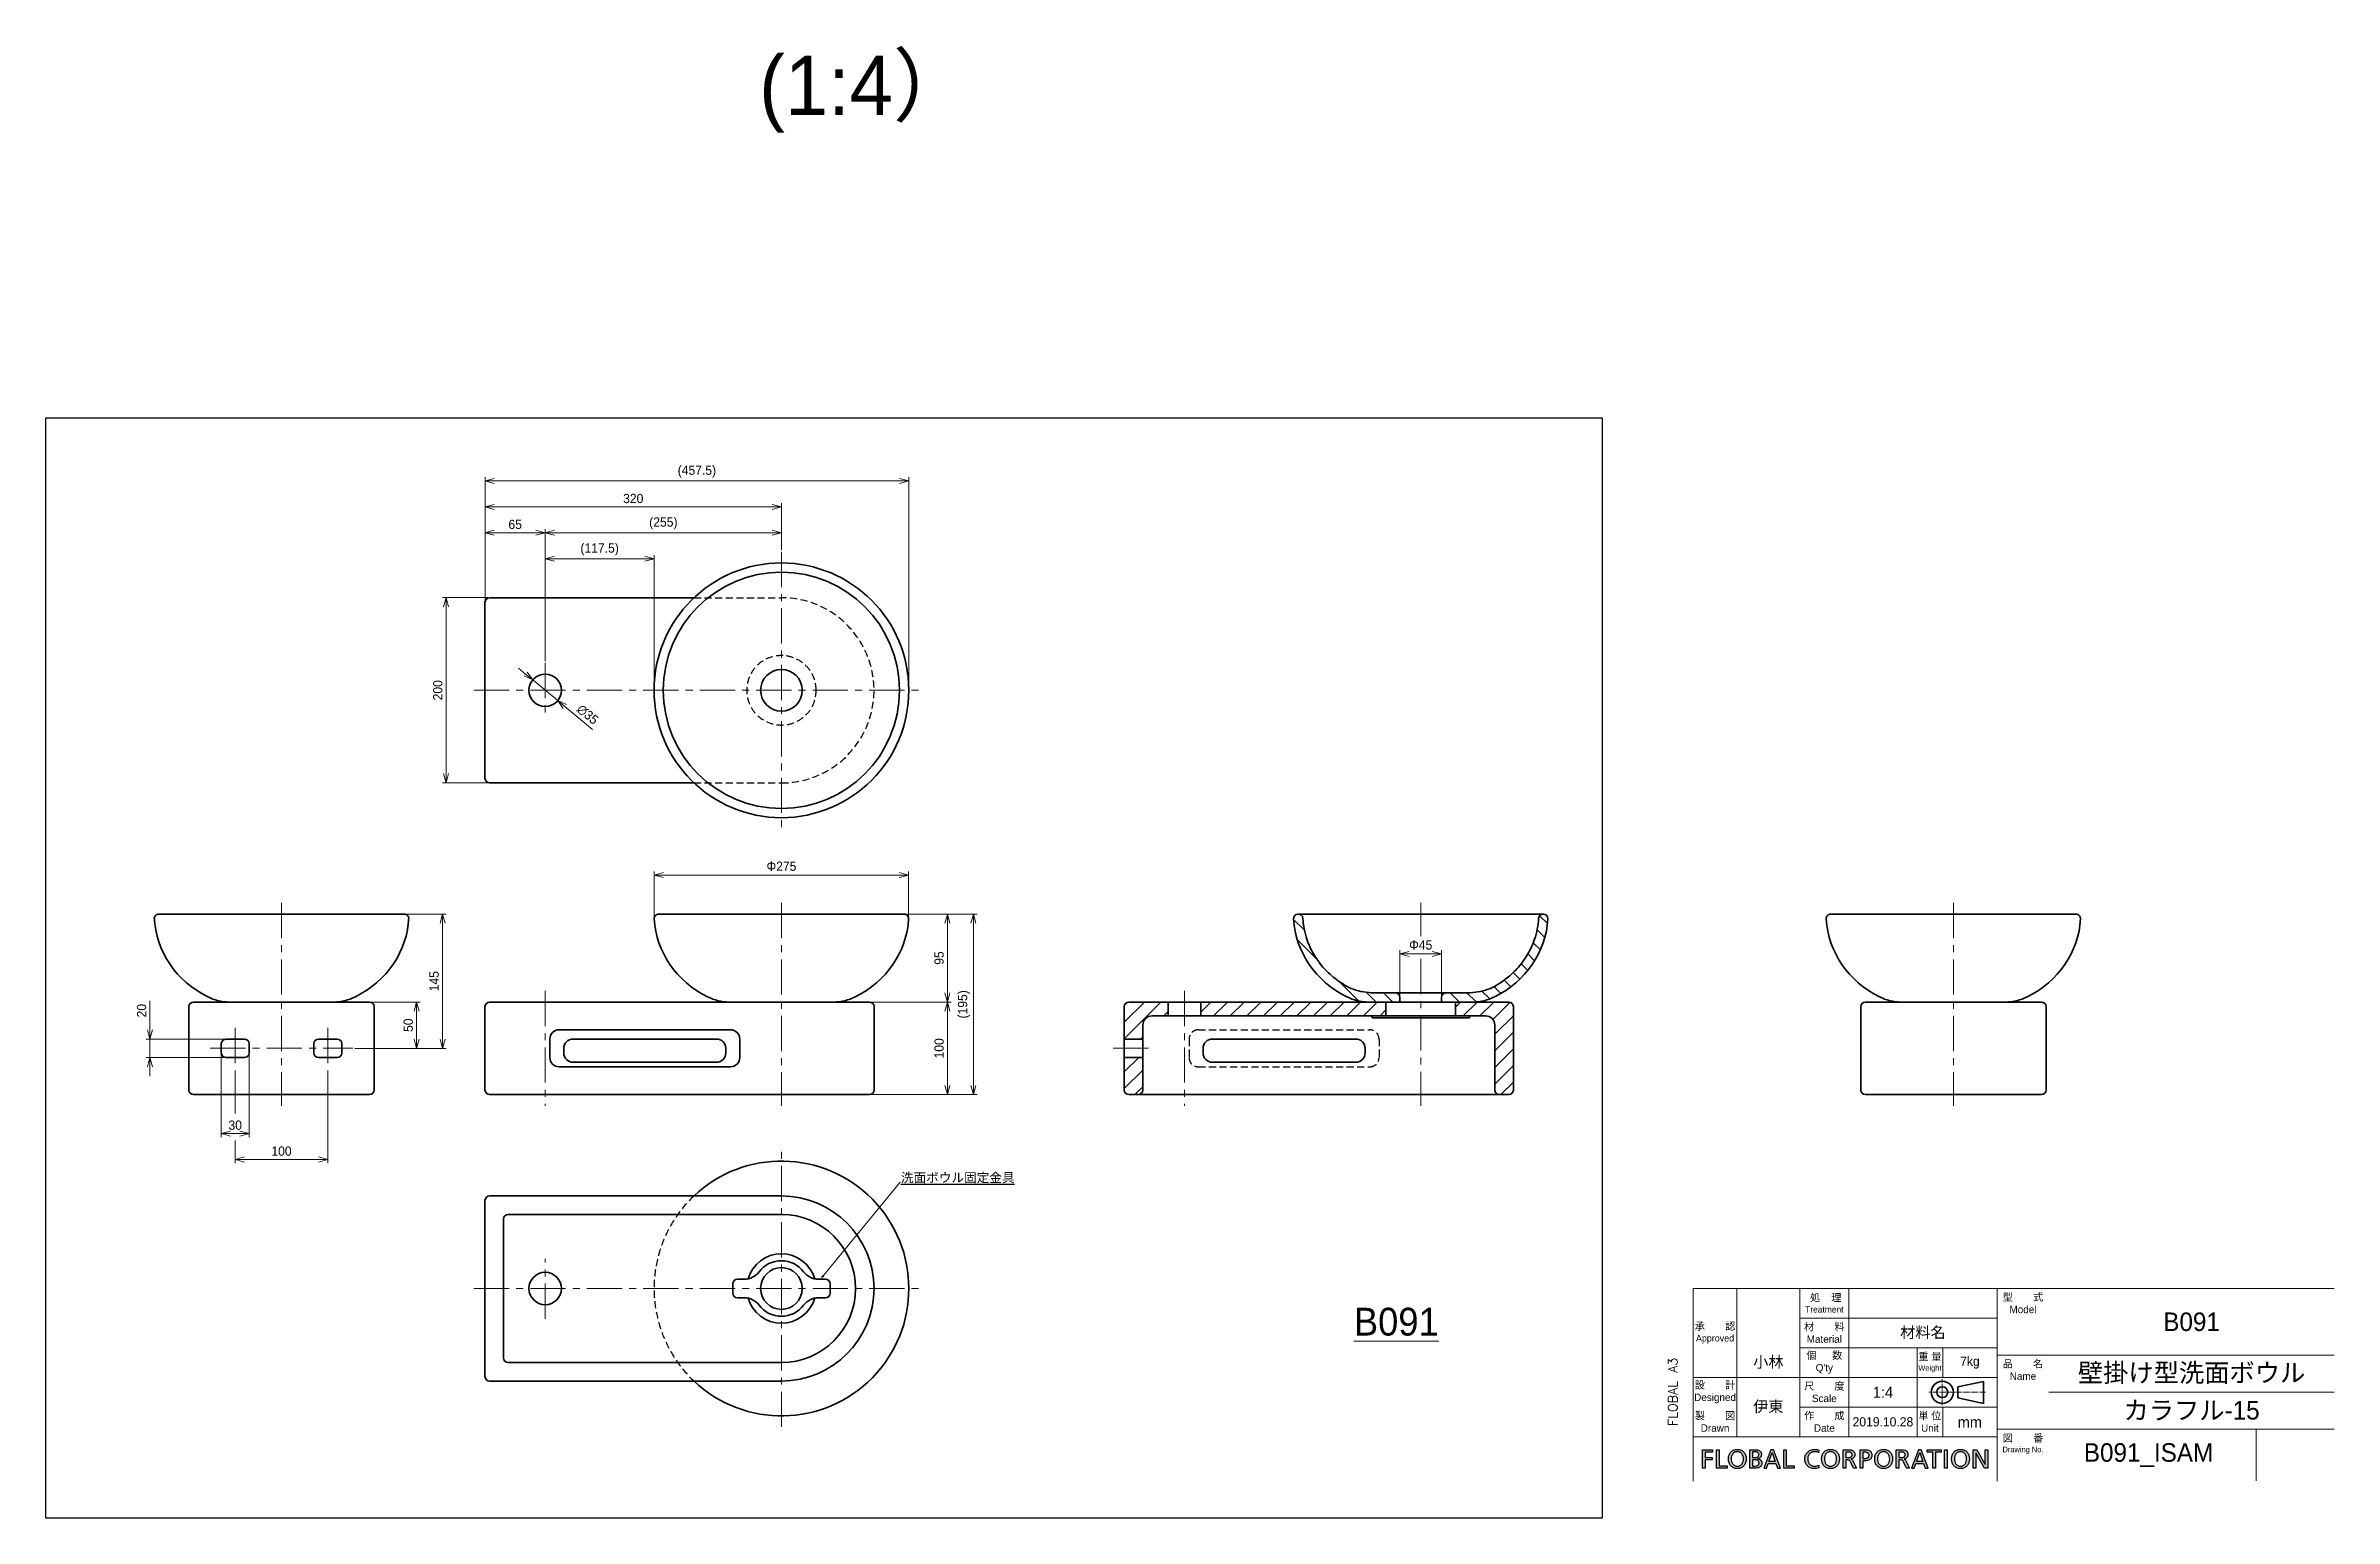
# Model space of a CAD drawing. Header units: millimetres. Extents: x 0 to 2470, y 0 to 1590.
import ezdxf

# ---------------------------------------------------------------- set-up
doc = ezdxf.new("R2010")
doc.units = ezdxf.units.MM
doc.header["$LTSCALE"] = 0.3
for name, pattern in [('CENTER', [50.8, 31.75, -6.35, 6.35, -6.35]), ('CENTER2', [28.575, 19.05, -3.175, 3.175, -3.175]), ('HIDDEN', [9.525, 6.35, -3.175])]:
    doc.linetypes.add(name, pattern=pattern)
for name, color, linetype, lineweight in [('HATCH', 54, 'Continuous', 9), ('TEXT', 7, 'Continuous', 25), ('中心線', 4, 'CENTER', 18), ('中心線x.5', 4, 'CENTER2', 18), ('実線', 3, 'Continuous', 35), ('寸法', 2, 'Continuous', 18), ('細線', 7, 'Continuous', 18), ('隠線', 1, 'HIDDEN', 25)]:
    doc.layers.add(name, color=color, linetype=linetype, lineweight=lineweight)
doc.layers.add('HOJO', color=8, linetype='Continuous', lineweight=13, plot=False)
doc.styles.add('MS Pゴシック', font='')
doc.styles.get("Standard").update_dxf_attribs({"font": 'txt.shx', "bigfont": 'bigfont.shx'})
doc.styles.get('MS Pゴシック').set_extended_font_data('MS PGothic')
doc.dimstyles.new('MyDim S＝1：4', dxfattribs={"dimtxt": 2.5, "dimasz": 2.5, "dimexe": 1, "dimexo": 0.5, "dimgap": 1, "dimtad": 3, "dimdsep": 46, "dimtxsty": 'MS Pゴシック', "dimblk": 'OPEN30', "dimcen": 0, "dimclrd": 256, "dimclre": 256, "dimclrt": 256, "dimazin": 2, "dimtfac": 1, "dimtmove": 0, "dimatfit": 3, "dimldrblk": 'OPEN30', "dimfxl": 1, "dimlwd": 18, "dimlwe": 18, "dimarcsym": 0})

msp = doc.modelspace()

# ---------------------------------------------------------------- texts
at = {"layer": 'HOJO', "insert": (2026.42, 200), "char_height": 12, "width": 160, "attachment_point": 5}
msp.add_mtext('{\\fMS PMincho|b0|i0|c128|p18;材料名}', dxfattribs=at)
at = {"layer": 'TEXT', "style": 'MS Pゴシック'}
msp.add_text('(1:4）', height=64, dxfattribs=at).set_placement((770.11, 1514.989))
at = {"layer": 'TEXT'}
msp.add_text('FLOBAL A3', height=10, rotation=90, dxfattribs=at).set_placement((1761.301, 99.583))
at = {"layer": 'TEXT', "ltscale": 4, "insert": (923.134, 361.587), "char_height": 10, "attachment_point": 7, "style": 'MS Pゴシック'}
msp.add_mtext('{\\L洗面ボウル固定金具}', dxfattribs=at)
at = {"layer": 'TEXT', "attachment_point": 5}
for s, insert, char_height, width in [('{\\fMS PMincho|b0|i0|c128|p18;小林}', (1859.556, 168), 12, 67.95215), ('{\\fMS PMincho|b0|i0|c128|p18;7kg}', (2077.146, 168), 10, 58.54857), ('{\\fMS PMincho|b0|i0|c128|p18;伊東}', (1859.556, 120), 12, 67.95215), ('{\\fMS PMincho|b0|i0|c128|p18;2019.10.28}', (1983.226, 104), 10, 73.61143), ('{\\fMS PMincho|b0|i0|c128|p18;mm}', (2077.049, 103.715), 12, 58.7416)]:
    msp.add_mtext(s, dxfattribs=dict(at, insert=insert, char_height=char_height, width=width))
at = {"layer": '細線', "insert": (1457.929, 212), "char_height": 30, "width": 308, "attachment_point": 5, "style": 'MS Pゴシック'}
msp.add_mtext('{\\LB091}', dxfattribs=at)
at = {"layer": '細線', "attachment_point": 5}
for s, insert, char_height, width in [('{\\fMS UI Gothic|b0|i0|c128|p50; 処    理\\H0.85x;Treatment}', (1919.976, 232), 8, 52.88785), ('{\\fMS UI Gothic|b0|i0|c128|p2;型\u3000\u3000式\\P\\fMS UI Gothic|b0|i0|c128|p50;Model}', (2134.42, 232), 8, 56), ('{\\fMS PMincho|b0|i0|c128|p18;B091}', (2316.42, 212), 20, 308), ('{\\fMS UI Gothic|b0|i0|c128|p50;承\u3000\u3000認\\P\\H0.9x;Approved}', (1802, 200), 8, 47.16), ('{\\fMS UI Gothic|b0|i0|c128|p2;材\u3000\u3000料\\PMaterial}', (1919.976, 200), 8, 52.88785), ("{\\fMS UI Gothic|b0|i0|c128|p2;個  \u3000数Q'ty}", (1919.976, 168), 8, 52.88785), ('{\\fMS UI Gothic|b0|i0|c128|p50;重 量\\H0.7502x;Weight\\H1.333x; }', (2033.952, 168), 7.998, 27.84), ('{\\fMS UI Gothic|b0|i0|c128|p2;設\u3000\u3000計Designed}', (1802, 136), 8, 47.16), ('{\\fMS UI Gothic|b0|i0|c128|p2;品\u3000\u3000名\\fMS UI Gothic|b0|i0|c128|p50;Name}', (2134.42, 160), 8, 56), ('{\\fMS PMincho|b0|i0|c128|p18;壁掛け型洗面ボウル}', (2316.42, 156), 20, 308), ('{\\fMS UI Gothic|b0|i0|c128|p50;尺\u3000\u3000度Scale}', (1919.976, 136), 8, 52.88785), ('{\\fMS PMincho|b0|i0|c128|p18;1:4}', (1983.226, 136), 12, 73.61143), ('{\\fMS PMincho|b0|i0|c128|p18;カラフル-15}', (2316.42, 116), 20, 308), ('{\\fMS UI Gothic|b0|i0|c128|p2;製\u3000\u3000図Drawn}', (1802, 104), 8, 47.16), ('{\\fMS UI Gothic|b0|i0|c128|p2;作\u3000\u3000成Date}', (1919.976, 104), 8, 52.88785), ('{\\fMS UI Gothic|b0|i0|c128|p50;単 位\\P\\H1x;Unit}', (2033.952, 104), 7.998, 27.84), ('{\\fMS UI Gothic|b0|i0|c128|p50;図\u3000\u3000番\\fMS UI Gothic|b0|i0|c128|p2;\\P\\fMS UI Gothic|b0|i0|c128|p50;\\H0.75x;Drawing No.}', (2134.42, 80), 8, 56), ('{\\fMS PMincho|b0|i0|c128|p18;B091_ISAM}', (2269.958, 68.107), 20, 232.48901)]:
    msp.add_mtext(s, dxfattribs=dict(at, insert=insert, char_height=char_height, width=width))

# ---------------------------------------------------------------- blocks, each defined once
blk = doc.blocks.new('FLOBAL CORPORATIOM')
at = {"layer": 'TEXT'}
h = blk.add_hatch(color=256, dxfattribs=at)
h.paths.add_polyline_path([(16.86, 1.72), (16.79, 1.86), (16.7, 1.99), (16.6, 2.1), (16.48, 2.19), (16.35, 2.27), (16.21, 2.34), (16.06, 2.39), (15.73, 2.46), (15.01, 2.5), (13.79, 2.5), (13.79, -2.5), (14.5, -2.5), (14.5, -0.28), (14.93, -0.28), (15.19, -0.29), (15.3, -0.31), (15.36, -0.32), (15.41, -0.34), (15.46, -0.37), (15.51, -0.4), (15.55, -0.44), (15.6, -0.48), (15.69, -0.61), (15.77, -0.77), (16.54, -2.5), (17.35, -2.5), (16.41, -0.51), (16.3, -0.31), (16.25, -0.24), (16.19, -0.17), (16.13, -0.12), (16.07, -0.08), (15.92, -0.01), (15.92, 0.01), (16.13, 0.06), (16.33, 0.14), (16.5, 0.25), (16.65, 0.39), (16.72, 0.46), (16.78, 0.54), (16.83, 0.63), (16.87, 0.73), (16.91, 0.82), (16.93, 0.93), (16.95, 1.03), (16.95, 1.15), (16.94, 1.36), (16.91, 1.55)])
h.paths.add_polyline_path([(14.5, 1.87), (15.19, 1.87), (15.42, 1.86), (15.62, 1.82), (15.71, 1.79), (15.8, 1.76), (15.87, 1.72), (15.94, 1.67), (16, 1.62), (16.05, 1.56), (16.09, 1.5), (16.13, 1.44), (16.16, 1.37), (16.18, 1.29), (16.19, 1.21), (16.19, 1.13), (16.19, 1.04), (16.17, 0.96), (16.15, 0.88), (16.12, 0.81), (16.08, 0.74), (16.03, 0.67), (15.97, 0.61), (15.91, 0.56), (15.83, 0.51), (15.75, 0.47), (15.57, 0.41), (15.35, 0.36), (15.11, 0.35), (14.5, 0.35)], flags=16)
h.paths.add_polyline_path([(-37.77, -0.22), (-35.91, -0.22), (-35.91, 0.41), (-37.77, 0.41), (-37.77, 1.87), (-35.83, 1.87), (-35.83, 2.5), (-38.48, 2.5), (-38.48, -2.5), (-37.77, -2.5)])
h.paths.add_polyline_path([(-34.69, -2.5), (-31.88, -2.5), (-31.88, -1.87), (-33.97, -1.87), (-33.97, 2.5), (-34.69, 2.5)])
h.paths.add_polyline_path([(-30.34, 2.28), (-30.53, 2.16), (-30.71, 2.01), (-30.88, 1.85), (-31.02, 1.67), (-31.15, 1.47), (-31.26, 1.26), (-31.35, 1.03), (-31.47, 0.54), (-31.51, 0), (-31.47, -0.55), (-31.35, -1.04), (-31.26, -1.27), (-31.15, -1.49), (-31.03, -1.68), (-30.88, -1.86), (-30.72, -2.02), (-30.54, -2.17), (-30.34, -2.29), (-30.12, -2.4), (-29.89, -2.48), (-29.65, -2.54), (-29.38, -2.57), (-29.1, -2.59), (-28.83, -2.57), (-28.56, -2.54), (-28.32, -2.48), (-28.09, -2.4), (-27.87, -2.29), (-27.67, -2.17), (-27.49, -2.02), (-27.33, -1.86), (-27.18, -1.68), (-27.06, -1.49), (-26.95, -1.27), (-26.86, -1.04), (-26.74, -0.55), (-26.7, 0), (-26.74, 0.54), (-26.86, 1.03), (-26.95, 1.26), (-27.06, 1.47), (-27.19, 1.67), (-27.33, 1.85), (-27.5, 2.01), (-27.68, 2.16), (-27.87, 2.28), (-28.09, 2.39), (-28.32, 2.47), (-28.57, 2.54), (-28.83, 2.57), (-29.1, 2.59), (-29.38, 2.57), (-29.64, 2.54), (-29.89, 2.47), (-30.12, 2.39)])
h.paths.add_polyline_path([(-29.83, 1.8), (-29.67, 1.86), (-29.49, 1.92), (-29.31, 1.95), (-29.1, 1.96), (-28.9, 1.94), (-28.72, 1.91), (-28.54, 1.86), (-28.38, 1.79), (-28.23, 1.7), (-28.1, 1.6), (-27.98, 1.49), (-27.87, 1.36), (-27.77, 1.22), (-27.69, 1.06), (-27.56, 0.73), (-27.48, 0.38), (-27.46, 0), (-27.48, -0.37), (-27.55, -0.73), (-27.67, -1.06), (-27.75, -1.21), (-27.85, -1.35), (-27.96, -1.48), (-28.08, -1.6), (-28.21, -1.7), (-28.36, -1.79), (-28.52, -1.86), (-28.7, -1.91), (-28.9, -1.94), (-29.1, -1.96), (-29.31, -1.94), (-29.51, -1.91), (-29.69, -1.86), (-29.85, -1.79), (-30, -1.7), (-30.13, -1.6), (-30.25, -1.48), (-30.36, -1.35), (-30.45, -1.21), (-30.54, -1.06), (-30.66, -0.73), (-30.73, -0.37), (-30.75, 0), (-30.73, 0.38), (-30.65, 0.74), (-30.52, 1.07), (-30.44, 1.22), (-30.34, 1.36), (-30.23, 1.49), (-30.11, 1.61), (-29.98, 1.71)], flags=16)
h.paths.add_polyline_path([(-25.71, -2.5), (-24.38, -2.5), (-24.01, -2.49), (-23.65, -2.44), (-23.33, -2.36), (-23.18, -2.31), (-23.04, -2.24), (-22.92, -2.16), (-22.81, -2.06), (-22.71, -1.95), (-22.63, -1.83), (-22.56, -1.69), (-22.51, -1.53), (-22.48, -1.36), (-22.47, -1.17), (-22.48, -1.04), (-22.5, -0.92), (-22.52, -0.8), (-22.56, -0.69), (-22.61, -0.59), (-22.66, -0.49), (-22.73, -0.41), (-22.8, -0.32), (-22.88, -0.25), (-22.97, -0.19), (-23.06, -0.13), (-23.17, -0.08), (-23.39, 0), (-23.63, 0.04), (-23.63, 0.05), (-23.41, 0.12), (-23.21, 0.21), (-23.03, 0.31), (-22.95, 0.38), (-22.88, 0.45), (-22.82, 0.52), (-22.76, 0.6), (-22.71, 0.69), (-22.68, 0.79), (-22.64, 0.89), (-22.62, 1), (-22.6, 1.24), (-22.61, 1.41), (-22.64, 1.56), (-22.68, 1.7), (-22.73, 1.83), (-22.8, 1.94), (-22.88, 2.04), (-22.98, 2.14), (-23.09, 2.22), (-23.21, 2.29), (-23.35, 2.34), (-23.65, 2.43), (-23.98, 2.48), (-24.36, 2.5), (-25.71, 2.5)])
h.paths.add_polyline_path([(-25, 1.91), (-24.24, 1.91), (-24.08, 1.9), (-23.92, 1.88), (-23.77, 1.83), (-23.69, 1.8), (-23.63, 1.76), (-23.56, 1.72), (-23.5, 1.66), (-23.45, 1.6), (-23.4, 1.53), (-23.37, 1.46), (-23.34, 1.37), (-23.32, 1.27), (-23.32, 1.17), (-23.33, 1.04), (-23.35, 0.92), (-23.38, 0.82), (-23.42, 0.73), (-23.48, 0.65), (-23.54, 0.59), (-23.62, 0.53), (-23.7, 0.49), (-23.79, 0.45), (-23.89, 0.42), (-24.11, 0.39), (-24.6, 0.37), (-25, 0.37)], flags=16)
h.paths.add_polyline_path([(-25, -0.22), (-24.53, -0.22), (-24.07, -0.25), (-23.85, -0.3), (-23.75, -0.33), (-23.65, -0.37), (-23.56, -0.42), (-23.48, -0.48), (-23.41, -0.56), (-23.35, -0.64), (-23.3, -0.73), (-23.26, -0.84), (-23.24, -0.97), (-23.23, -1.1), (-23.24, -1.22), (-23.26, -1.33), (-23.29, -1.43), (-23.33, -1.51), (-23.39, -1.59), (-23.45, -1.66), (-23.52, -1.71), (-23.6, -1.76), (-23.69, -1.8), (-23.79, -1.83), (-23.99, -1.88), (-24.46, -1.91), (-25, -1.91)], flags=16)
h.paths.add_polyline_path([(-21.97, -2.5), (-21.22, -2.5), (-20.78, -1.24), (-18.67, -1.24), (-18.23, -2.5), (-17.45, -2.5), (-19.32, 2.5), (-20.08, 2.5)])
h.paths.add_polyline_path([(-19.72, 1.78), (-18.88, -0.65), (-20.57, -0.65)], flags=16)
h.paths.add_polyline_path([(-15.89, 2.5), (-16.6, 2.5), (-16.6, -2.5), (-13.8, -2.5), (-13.8, -1.87), (-15.89, -1.87)])
h.paths.add_polyline_path([(-9.04, 2.47), (-9.29, 2.39), (-9.52, 2.29), (-9.74, 2.17), (-9.94, 2.03), (-10.13, 1.87), (-10.29, 1.69), (-10.44, 1.5), (-10.57, 1.29), (-10.68, 1.07), (-10.76, 0.83), (-10.82, 0.57), (-10.86, 0.3), (-10.87, 0.02), (-10.86, -0.27), (-10.83, -0.55), (-10.77, -0.81), (-10.69, -1.06), (-10.58, -1.29), (-10.46, -1.5), (-10.31, -1.7), (-10.15, -1.88), (-9.97, -2.04), (-9.77, -2.18), (-9.55, -2.3), (-9.32, -2.4), (-9.07, -2.48), (-8.81, -2.54), (-8.24, -2.59), (-7.7, -2.56), (-7.4, -2.5), (-7.1, -2.41), (-7.14, -1.71), (-7.25, -1.77), (-7.37, -1.81), (-7.65, -1.89), (-7.95, -1.94), (-8.23, -1.96), (-8.42, -1.95), (-8.61, -1.92), (-8.79, -1.88), (-8.96, -1.82), (-9.13, -1.74), (-9.28, -1.65), (-9.43, -1.54), (-9.56, -1.42), (-9.68, -1.28), (-9.79, -1.14), (-9.89, -0.97), (-9.97, -0.8), (-10.03, -0.62), (-10.08, -0.42), (-10.11, -0.22), (-10.12, 0), (-10.11, 0.21), (-10.08, 0.41), (-10.04, 0.6), (-9.98, 0.78), (-9.9, 0.95), (-9.81, 1.11), (-9.71, 1.26), (-9.59, 1.4), (-9.46, 1.52), (-9.31, 1.63), (-9.15, 1.73), (-8.98, 1.81), (-8.8, 1.87), (-8.61, 1.92), (-8.41, 1.95), (-8.2, 1.96, -0.133027), (-7.16, 1.68), (-7.11, 2.37, 0.10488), (-8.23, 2.59), (-8.78, 2.53)])
h.paths.add_polyline_path([(-5.39, 2.16), (-5.57, 2.01), (-5.73, 1.85), (-5.88, 1.67), (-6.01, 1.47), (-6.11, 1.26), (-6.2, 1.03), (-6.33, 0.54), (-6.37, 0), (-6.33, -0.55), (-6.2, -1.04), (-6.12, -1.27), (-6.01, -1.49), (-5.88, -1.68), (-5.74, -1.86), (-5.57, -2.02), (-5.39, -2.17), (-5.19, -2.29), (-4.98, -2.4), (-4.75, -2.48), (-4.5, -2.54), (-4.24, -2.57), (-3.96, -2.59), (-3.68, -2.57), (-3.42, -2.54), (-3.17, -2.48), (-2.94, -2.4), (-2.73, -2.29), (-2.53, -2.17), (-2.35, -2.02), (-2.18, -1.86), (-2.04, -1.68), (-1.91, -1.49), (-1.8, -1.27), (-1.71, -1.04), (-1.59, -0.55), (-1.55, 0), (-1.59, 0.54), (-1.71, 1.03), (-1.8, 1.26), (-1.91, 1.47), (-2.04, 1.67), (-2.19, 1.85), (-2.35, 2.01), (-2.53, 2.16), (-2.73, 2.28), (-2.94, 2.39), (-3.17, 2.47), (-3.42, 2.54), (-3.68, 2.57), (-3.96, 2.59), (-4.24, 2.57), (-4.5, 2.54), (-4.75, 2.47), (-4.98, 2.39), (-5.19, 2.28)])
h.paths.add_polyline_path([(-4.83, 1.71), (-4.68, 1.8), (-4.52, 1.86), (-4.35, 1.92), (-4.16, 1.95), (-3.96, 1.96), (-3.76, 1.94), (-3.57, 1.91), (-3.4, 1.86), (-3.24, 1.79), (-3.09, 1.7), (-2.95, 1.6), (-2.83, 1.49), (-2.72, 1.36), (-2.63, 1.22), (-2.54, 1.06), (-2.41, 0.73), (-2.34, 0.38), (-2.31, 0), (-2.34, -0.37), (-2.41, -0.73), (-2.53, -1.06), (-2.61, -1.21), (-2.7, -1.35), (-2.81, -1.48), (-2.93, -1.6), (-3.07, -1.7), (-3.22, -1.79), (-3.38, -1.86), (-3.56, -1.91), (-3.75, -1.94), (-3.96, -1.96), (-4.17, -1.94), (-4.36, -1.91), (-4.54, -1.86), (-4.7, -1.79), (-4.85, -1.7), (-4.99, -1.6), (-5.11, -1.48), (-5.22, -1.35), (-5.31, -1.21), (-5.39, -1.06), (-5.51, -0.73), (-5.58, -0.37), (-5.61, 0), (-5.58, 0.38), (-5.5, 0.74), (-5.38, 1.07), (-5.29, 1.22), (-5.2, 1.36), (-5.09, 1.49), (-4.97, 1.61)], flags=16)
h.paths.add_polyline_path([(-0.54, -2.5), (0.17, -2.5), (0.17, -0.28), (0.6, -0.28), (0.86, -0.29), (0.98, -0.31), (1.03, -0.32), (1.08, -0.34), (1.13, -0.37), (1.18, -0.4), (1.23, -0.44), (1.27, -0.48), (1.36, -0.61), (1.44, -0.77), (2.21, -2.5), (3.03, -2.5), (2.08, -0.51), (1.97, -0.31), (1.92, -0.24), (1.86, -0.17), (1.81, -0.12), (1.74, -0.08), (1.59, -0.01), (1.59, 0.01), (1.8, 0.06), (2, 0.14), (2.17, 0.25), (2.33, 0.39), (2.39, 0.46), (2.45, 0.54), (2.5, 0.63), (2.54, 0.73), (2.58, 0.82), (2.6, 0.93), (2.62, 1.03), (2.62, 1.15), (2.61, 1.36), (2.58, 1.55), (2.53, 1.72), (2.46, 1.86), (2.37, 1.99), (2.27, 2.1), (2.15, 2.19), (2.02, 2.27), (1.88, 2.34), (1.73, 2.39), (1.4, 2.46), (0.68, 2.5), (-0.54, 2.5)])
h.paths.add_polyline_path([(0.17, 1.87), (0.86, 1.87), (1.09, 1.86), (1.3, 1.82), (1.39, 1.79), (1.47, 1.76), (1.54, 1.72), (1.61, 1.67), (1.67, 1.62), (1.72, 1.56), (1.76, 1.5), (1.8, 1.44), (1.83, 1.37), (1.85, 1.29), (1.86, 1.21), (1.86, 1.13), (1.86, 1.04), (1.85, 0.96), (1.82, 0.88), (1.79, 0.81), (1.75, 0.74), (1.7, 0.67), (1.64, 0.61), (1.58, 0.56), (1.51, 0.51), (1.42, 0.47), (1.24, 0.41), (1.02, 0.36), (0.78, 0.35), (0.17, 0.35)], flags=16)
h.paths.add_polyline_path([(4.01, -2.5), (4.73, -2.5), (4.73, -0.5), (5.43, -0.5), (5.77, -0.48), (6.09, -0.42), (6.39, -0.32), (6.53, -0.25), (6.66, -0.17), (6.77, -0.07), (6.88, 0.04), (6.97, 0.16), (7.05, 0.3), (7.12, 0.45), (7.16, 0.62), (7.19, 0.8), (7.2, 1), (7.19, 1.21), (7.16, 1.39), (7.12, 1.56), (7.05, 1.72), (6.97, 1.85), (6.88, 1.98), (6.77, 2.08), (6.65, 2.18), (6.51, 2.26), (6.37, 2.33), (6.05, 2.43), (5.7, 2.48), (5.32, 2.5), (4.01, 2.5)])
h.paths.add_polyline_path([(4.73, 1.87), (5.34, 1.87), (5.51, 1.86), (5.7, 1.82), (5.88, 1.76), (6.06, 1.68), (6.14, 1.62), (6.21, 1.56), (6.28, 1.49), (6.33, 1.41), (6.38, 1.32), (6.41, 1.23), (6.43, 1.12), (6.44, 1.01), (6.44, 0.89), (6.42, 0.78), (6.39, 0.68), (6.35, 0.59), (6.3, 0.51), (6.24, 0.44), (6.18, 0.38), (6.11, 0.32), (6.03, 0.27), (5.95, 0.23), (5.78, 0.17), (5.61, 0.14), (5.44, 0.13), (4.73, 0.13)], flags=16)
h.paths.add_polyline_path([(8.94, 2.16), (8.76, 2.01), (8.59, 1.85), (8.45, 1.67), (8.32, 1.47), (8.21, 1.26), (8.12, 1.03), (8, 0.54), (7.96, 0), (8, -0.55), (8.12, -1.04), (8.21, -1.27), (8.32, -1.49), (8.45, -1.68), (8.59, -1.86), (8.76, -2.02), (8.94, -2.17), (9.13, -2.29), (9.35, -2.4), (9.58, -2.48), (9.83, -2.54), (10.09, -2.57), (10.37, -2.59), (10.65, -2.57), (10.91, -2.54), (11.16, -2.48), (11.39, -2.4), (11.6, -2.29), (11.8, -2.17), (11.98, -2.02), (12.14, -1.86), (12.29, -1.68), (12.42, -1.49), (12.52, -1.27), (12.61, -1.04), (12.73, -0.55), (12.77, 0), (12.73, 0.54), (12.61, 1.03), (12.52, 1.26), (12.41, 1.47), (12.29, 1.67), (12.14, 1.85), (11.98, 2.01), (11.8, 2.16), (11.6, 2.28), (11.38, 2.39), (11.15, 2.47), (10.91, 2.54), (10.65, 2.57), (10.37, 2.59), (10.09, 2.57), (9.83, 2.54), (9.58, 2.47), (9.35, 2.39), (9.14, 2.28)])
h.paths.add_polyline_path([(9.36, 1.61), (9.5, 1.71), (9.65, 1.8), (9.81, 1.86), (9.98, 1.92), (10.17, 1.95), (10.37, 1.96), (10.57, 1.94), (10.76, 1.91), (10.93, 1.86), (11.09, 1.79), (11.24, 1.7), (11.37, 1.6), (11.5, 1.49), (11.61, 1.36), (11.7, 1.22), (11.79, 1.06), (11.91, 0.73), (11.99, 0.38), (12.02, 0), (11.99, -0.37), (11.92, -0.73), (11.8, -1.06), (11.72, -1.21), (11.62, -1.35), (11.52, -1.48), (11.4, -1.6), (11.26, -1.7), (11.11, -1.79), (10.95, -1.86), (10.77, -1.91), (10.58, -1.94), (10.37, -1.96), (10.16, -1.94), (9.97, -1.91), (9.79, -1.86), (9.62, -1.79), (9.47, -1.7), (9.34, -1.6), (9.22, -1.48), (9.11, -1.35), (9.02, -1.21), (8.94, -1.06), (8.82, -0.73), (8.74, -0.37), (8.72, 0), (8.75, 0.38), (8.82, 0.74), (8.95, 1.07), (9.03, 1.22), (9.13, 1.36), (9.24, 1.49)], flags=16)
h.paths.add_polyline_path([(17.88, -2.5), (18.63, -2.5), (19.07, -1.24), (21.18, -1.24), (21.62, -2.5), (22.4, -2.5), (20.53, 2.5), (19.78, 2.5)])
h.paths.add_polyline_path([(20.13, 1.78), (20.98, -0.65), (19.28, -0.65)], flags=16)
h.paths.add_polyline_path([(23.68, 1.87), (23.68, -2.5), (24.4, -2.5), (24.4, 1.87), (25.95, 1.87), (25.95, 2.5), (22.13, 2.5), (22.13, 1.87)])
h.paths.add_polyline_path([(27.56, 2.5), (26.85, 2.5), (26.85, -2.5), (27.56, -2.5)])
h.paths.add_polyline_path([(32.55, 2.16), (32.35, 2.28), (32.14, 2.39), (31.91, 2.47), (31.66, 2.54), (31.4, 2.57), (31.12, 2.59), (30.84, 2.57), (30.58, 2.54), (30.33, 2.47), (30.1, 2.39), (29.89, 2.28), (29.69, 2.16), (29.51, 2.01), (29.35, 1.85), (29.2, 1.67), (29.07, 1.47), (28.97, 1.26), (28.88, 1.03), (28.75, 0.54), (28.71, 0), (28.75, -0.55), (28.88, -1.04), (28.96, -1.27), (29.07, -1.49), (29.2, -1.68), (29.34, -1.86), (29.51, -2.02), (29.69, -2.17), (29.89, -2.29), (30.1, -2.4), (30.33, -2.48), (30.58, -2.54), (30.84, -2.57), (31.12, -2.59), (31.4, -2.57), (31.66, -2.54), (31.91, -2.48), (32.14, -2.4), (32.35, -2.29), (32.55, -2.17), (32.73, -2.02), (32.9, -1.86), (33.04, -1.68), (33.17, -1.49), (33.28, -1.27), (33.37, -1.04), (33.49, -0.55), (33.53, 0), (33.49, 0.54), (33.36, 1.03), (33.27, 1.26), (33.17, 1.47), (33.04, 1.67), (32.89, 1.85), (32.73, 2.01)])
h.paths.add_polyline_path([(32.13, 1.6), (32.25, 1.49), (32.36, 1.36), (32.45, 1.22), (32.54, 1.06), (32.67, 0.73), (32.74, 0.38), (32.77, 0), (32.74, -0.37), (32.67, -0.73), (32.55, -1.06), (32.47, -1.21), (32.38, -1.35), (32.27, -1.48), (32.15, -1.6), (32.01, -1.7), (31.86, -1.79), (31.7, -1.86), (31.52, -1.91), (31.33, -1.94), (31.12, -1.96), (30.91, -1.94), (30.72, -1.91), (30.54, -1.86), (30.38, -1.79), (30.23, -1.7), (30.09, -1.6), (29.97, -1.48), (29.86, -1.35), (29.77, -1.21), (29.69, -1.06), (29.57, -0.73), (29.5, -0.37), (29.47, 0), (29.5, 0.38), (29.58, 0.74), (29.7, 1.07), (29.79, 1.22), (29.88, 1.36), (29.99, 1.49), (30.11, 1.61), (30.25, 1.71), (30.4, 1.8), (30.56, 1.86), (30.73, 1.92), (30.92, 1.95), (31.12, 1.96), (31.32, 1.94), (31.51, 1.91), (31.68, 1.86), (31.84, 1.79), (31.99, 1.7)], flags=16)
h.paths.add_polyline_path([(34.57, 2.5), (34.57, -2.5), (35.29, -2.5), (35.29, 1.61), (35.3, 1.61), (37.57, -2.5), (38.48, -2.5), (38.48, 2.5), (37.77, 2.5), (37.77, -1.53), (37.75, -1.53), (35.55, 2.5)])
for points in [[(-38.48, 2.5), (-35.83, 2.5), (-35.83, 1.87), (-37.77, 1.87), (-37.77, 0.41), (-35.91, 0.41), (-35.91, -0.22), (-37.77, -0.22), (-37.77, -2.5), (-38.48, -2.5), (-38.48, 2.5)], [(-34.69, 2.5), (-33.97, 2.5), (-33.97, -1.87), (-31.88, -1.87), (-31.88, -2.5), (-34.69, -2.5), (-34.69, 2.5)], [(-29.1, 2.59), (-28.83, 2.57), (-28.57, 2.54), (-28.32, 2.47), (-28.09, 2.39), (-27.87, 2.28), (-27.68, 2.16), (-27.5, 2.01), (-27.33, 1.85), (-27.19, 1.67), (-27.06, 1.47), (-26.95, 1.26), (-26.86, 1.03), (-26.74, 0.54), (-26.7, 0), (-26.74, -0.55), (-26.86, -1.04), (-26.95, -1.27), (-27.06, -1.49), (-27.18, -1.68), (-27.33, -1.86), (-27.49, -2.02), (-27.67, -2.17), (-27.87, -2.29), (-28.09, -2.4), (-28.32, -2.48), (-28.56, -2.54), (-28.83, -2.57), (-29.1, -2.59), (-29.38, -2.57), (-29.65, -2.54), (-29.89, -2.48), (-30.12, -2.4), (-30.34, -2.29), (-30.54, -2.17), (-30.72, -2.02), (-30.88, -1.86), (-31.03, -1.68), (-31.15, -1.49), (-31.26, -1.27), (-31.35, -1.04), (-31.47, -0.55), (-31.51, 0), (-31.47, 0.54), (-31.35, 1.03), (-31.26, 1.26), (-31.15, 1.47), (-31.02, 1.67), (-30.88, 1.85), (-30.71, 2.01), (-30.53, 2.16), (-30.34, 2.28), (-30.12, 2.39), (-29.89, 2.47), (-29.64, 2.54), (-29.38, 2.57), (-29.1, 2.59)], [(-29.1, -1.96), (-28.9, -1.94), (-28.7, -1.91), (-28.52, -1.86), (-28.36, -1.79), (-28.21, -1.7), (-28.08, -1.6), (-27.96, -1.48), (-27.85, -1.35), (-27.75, -1.21), (-27.67, -1.06), (-27.55, -0.73), (-27.48, -0.37), (-27.46, 0), (-27.48, 0.38), (-27.56, 0.73), (-27.69, 1.06), (-27.77, 1.22), (-27.87, 1.36), (-27.98, 1.49), (-28.1, 1.6), (-28.23, 1.7), (-28.38, 1.79), (-28.54, 1.86), (-28.72, 1.91), (-28.9, 1.94), (-29.1, 1.96), (-29.31, 1.95), (-29.49, 1.92), (-29.67, 1.86), (-29.83, 1.8), (-29.98, 1.71), (-30.11, 1.61), (-30.23, 1.49), (-30.34, 1.36), (-30.44, 1.22), (-30.52, 1.07), (-30.65, 0.74), (-30.73, 0.38), (-30.75, 0), (-30.73, -0.37), (-30.66, -0.73), (-30.54, -1.06), (-30.45, -1.21), (-30.36, -1.35), (-30.25, -1.48), (-30.13, -1.6), (-30, -1.7), (-29.85, -1.79), (-29.69, -1.86), (-29.51, -1.91), (-29.31, -1.94), (-29.1, -1.96)], [(-25.71, 2.5), (-24.36, 2.5), (-23.98, 2.48), (-23.65, 2.43), (-23.35, 2.34), (-23.21, 2.29), (-23.09, 2.22), (-22.98, 2.14), (-22.88, 2.04), (-22.8, 1.94), (-22.73, 1.83), (-22.68, 1.7), (-22.64, 1.56), (-22.61, 1.41), (-22.6, 1.24), (-22.62, 1), (-22.64, 0.89), (-22.68, 0.79), (-22.71, 0.69), (-22.76, 0.6), (-22.82, 0.52), (-22.88, 0.45), (-22.95, 0.38), (-23.03, 0.31), (-23.21, 0.21), (-23.41, 0.12), (-23.63, 0.05), (-23.63, 0.04), (-23.39, 0), (-23.17, -0.08), (-23.06, -0.13), (-22.97, -0.19), (-22.88, -0.25), (-22.8, -0.32), (-22.73, -0.41), (-22.66, -0.49), (-22.61, -0.59), (-22.56, -0.69), (-22.52, -0.8), (-22.5, -0.92), (-22.48, -1.04), (-22.47, -1.17), (-22.48, -1.36), (-22.51, -1.53), (-22.56, -1.69), (-22.63, -1.83), (-22.71, -1.95), (-22.81, -2.06), (-22.92, -2.16), (-23.04, -2.24), (-23.18, -2.31), (-23.33, -2.36), (-23.65, -2.44), (-24.01, -2.49), (-24.38, -2.5), (-25.71, -2.5), (-25.71, 2.5)], [(-25, 0.37), (-24.6, 0.37), (-24.11, 0.39), (-23.89, 0.42), (-23.79, 0.45), (-23.7, 0.49), (-23.62, 0.53), (-23.54, 0.59), (-23.48, 0.65), (-23.42, 0.73), (-23.38, 0.82), (-23.35, 0.92), (-23.33, 1.04), (-23.32, 1.17), (-23.32, 1.27), (-23.34, 1.37), (-23.37, 1.46), (-23.4, 1.53), (-23.45, 1.6), (-23.5, 1.66), (-23.56, 1.72), (-23.63, 1.76), (-23.69, 1.8), (-23.77, 1.83), (-23.92, 1.88), (-24.08, 1.9), (-24.24, 1.91), (-25, 1.91), (-25, 0.37)], [(-18.23, -2.5), (-17.45, -2.5), (-19.32, 2.5), (-20.08, 2.5), (-21.97, -2.5), (-21.22, -2.5), (-20.78, -1.24), (-18.67, -1.24), (-18.23, -2.5)], [(-20.57, -0.65), (-19.72, 1.78), (-18.88, -0.65), (-20.57, -0.65)], [(-16.6, 2.5), (-15.89, 2.5), (-15.89, -1.87), (-13.8, -1.87), (-13.8, -2.5), (-16.6, -2.5), (-16.6, 2.5)], [(-3.96, 2.59), (-3.68, 2.57), (-3.42, 2.54), (-3.17, 2.47), (-2.94, 2.39), (-2.73, 2.28), (-2.53, 2.16), (-2.35, 2.01), (-2.19, 1.85), (-2.04, 1.67), (-1.91, 1.47), (-1.8, 1.26), (-1.71, 1.03), (-1.59, 0.54), (-1.55, 0), (-1.59, -0.55), (-1.71, -1.04), (-1.8, -1.27), (-1.91, -1.49), (-2.04, -1.68), (-2.18, -1.86), (-2.35, -2.02), (-2.53, -2.17), (-2.73, -2.29), (-2.94, -2.4), (-3.17, -2.48), (-3.42, -2.54), (-3.68, -2.57), (-3.96, -2.59), (-4.24, -2.57), (-4.5, -2.54), (-4.75, -2.48), (-4.98, -2.4), (-5.19, -2.29), (-5.39, -2.17), (-5.57, -2.02), (-5.74, -1.86), (-5.88, -1.68), (-6.01, -1.49), (-6.12, -1.27), (-6.2, -1.04), (-6.33, -0.55), (-6.37, 0), (-6.33, 0.54), (-6.2, 1.03), (-6.11, 1.26), (-6.01, 1.47), (-5.88, 1.67), (-5.73, 1.85), (-5.57, 2.01), (-5.39, 2.16), (-5.19, 2.28), (-4.98, 2.39), (-4.75, 2.47), (-4.5, 2.54), (-4.24, 2.57), (-3.96, 2.59)], [(-3.96, -1.96), (-3.75, -1.94), (-3.56, -1.91), (-3.38, -1.86), (-3.22, -1.79), (-3.07, -1.7), (-2.93, -1.6), (-2.81, -1.48), (-2.7, -1.35), (-2.61, -1.21), (-2.53, -1.06), (-2.41, -0.73), (-2.34, -0.37), (-2.31, 0), (-2.34, 0.38), (-2.41, 0.73), (-2.54, 1.06), (-2.63, 1.22), (-2.72, 1.36), (-2.83, 1.49), (-2.95, 1.6), (-3.09, 1.7), (-3.24, 1.79), (-3.4, 1.86), (-3.57, 1.91), (-3.76, 1.94), (-3.96, 1.96), (-4.16, 1.95), (-4.35, 1.92), (-4.52, 1.86), (-4.68, 1.8), (-4.83, 1.71), (-4.97, 1.61), (-5.09, 1.49), (-5.2, 1.36), (-5.29, 1.22), (-5.38, 1.07), (-5.5, 0.74), (-5.58, 0.38), (-5.61, 0), (-5.58, -0.37), (-5.51, -0.73), (-5.39, -1.06), (-5.31, -1.21), (-5.22, -1.35), (-5.11, -1.48), (-4.99, -1.6), (-4.85, -1.7), (-4.7, -1.79), (-4.54, -1.86), (-4.36, -1.91), (-4.17, -1.94), (-3.96, -1.96)], [(-0.54, 2.5), (0.68, 2.5), (1.4, 2.46), (1.73, 2.39), (1.88, 2.34), (2.02, 2.27), (2.15, 2.19), (2.27, 2.1), (2.37, 1.99), (2.46, 1.86), (2.53, 1.72), (2.58, 1.55), (2.61, 1.36), (2.62, 1.15), (2.62, 1.03), (2.6, 0.93), (2.58, 0.82), (2.54, 0.73), (2.5, 0.63), (2.45, 0.54), (2.39, 0.46), (2.33, 0.39), (2.17, 0.25), (2, 0.14), (1.8, 0.06), (1.59, 0.01), (1.59, -0.01), (1.74, -0.08), (1.81, -0.12), (1.86, -0.17), (1.92, -0.24), (1.97, -0.31), (2.08, -0.51), (3.03, -2.5), (2.21, -2.5), (1.44, -0.77), (1.36, -0.61), (1.27, -0.48), (1.23, -0.44), (1.18, -0.4), (1.13, -0.37), (1.08, -0.34), (1.03, -0.32), (0.98, -0.31), (0.86, -0.29), (0.6, -0.28), (0.17, -0.28), (0.17, -2.5), (-0.54, -2.5), (-0.54, 2.5)], [(0.17, 0.35), (0.78, 0.35), (1.02, 0.36), (1.24, 0.41), (1.42, 0.47), (1.51, 0.51), (1.58, 0.56), (1.64, 0.61), (1.7, 0.67), (1.75, 0.74), (1.79, 0.81), (1.82, 0.88), (1.85, 0.96), (1.86, 1.04), (1.86, 1.13), (1.86, 1.21), (1.85, 1.29), (1.83, 1.37), (1.8, 1.44), (1.76, 1.5), (1.72, 1.56), (1.67, 1.62), (1.61, 1.67), (1.54, 1.72), (1.47, 1.76), (1.39, 1.79), (1.3, 1.82), (1.09, 1.86), (0.86, 1.87), (0.17, 1.87), (0.17, 0.35)], [(4.01, 2.5), (5.32, 2.5), (5.7, 2.48), (6.05, 2.43), (6.37, 2.33), (6.51, 2.26), (6.65, 2.18), (6.77, 2.08), (6.88, 1.98), (6.97, 1.85), (7.05, 1.72), (7.12, 1.56), (7.16, 1.39), (7.19, 1.21), (7.2, 1), (7.19, 0.8), (7.16, 0.62), (7.12, 0.45), (7.05, 0.3), (6.97, 0.16), (6.88, 0.04), (6.77, -0.07), (6.66, -0.17), (6.53, -0.25), (6.39, -0.32), (6.09, -0.42), (5.77, -0.48), (5.43, -0.5), (4.73, -0.5), (4.73, -2.5), (4.01, -2.5), (4.01, 2.5)], [(4.73, 0.13), (5.44, 0.13), (5.61, 0.14), (5.78, 0.17), (5.95, 0.23), (6.03, 0.27), (6.11, 0.32), (6.18, 0.38), (6.24, 0.44), (6.3, 0.51), (6.35, 0.59), (6.39, 0.68), (6.42, 0.78), (6.44, 0.89), (6.44, 1.01), (6.43, 1.12), (6.41, 1.23), (6.38, 1.32), (6.33, 1.41), (6.28, 1.49), (6.21, 1.56), (6.14, 1.62), (6.06, 1.68), (5.88, 1.76), (5.7, 1.82), (5.51, 1.86), (5.34, 1.87), (4.73, 1.87), (4.73, 0.13)], [(10.37, 2.59), (10.65, 2.57), (10.91, 2.54), (11.15, 2.47), (11.38, 2.39), (11.6, 2.28), (11.8, 2.16), (11.98, 2.01), (12.14, 1.85), (12.29, 1.67), (12.41, 1.47), (12.52, 1.26), (12.61, 1.03), (12.73, 0.54), (12.77, 0), (12.73, -0.55), (12.61, -1.04), (12.52, -1.27), (12.42, -1.49), (12.29, -1.68), (12.14, -1.86), (11.98, -2.02), (11.8, -2.17), (11.6, -2.29), (11.39, -2.4), (11.16, -2.48), (10.91, -2.54), (10.65, -2.57), (10.37, -2.59), (10.09, -2.57), (9.83, -2.54), (9.58, -2.48), (9.35, -2.4), (9.13, -2.29), (8.94, -2.17), (8.76, -2.02), (8.59, -1.86), (8.45, -1.68), (8.32, -1.49), (8.21, -1.27), (8.12, -1.04), (8, -0.55), (7.96, 0), (8, 0.54), (8.12, 1.03), (8.21, 1.26), (8.32, 1.47), (8.45, 1.67), (8.59, 1.85), (8.76, 2.01), (8.94, 2.16), (9.14, 2.28), (9.35, 2.39), (9.58, 2.47), (9.83, 2.54), (10.09, 2.57), (10.37, 2.59)], [(10.37, -1.96), (10.58, -1.94), (10.77, -1.91), (10.95, -1.86), (11.11, -1.79), (11.26, -1.7), (11.4, -1.6), (11.52, -1.48), (11.62, -1.35), (11.72, -1.21), (11.8, -1.06), (11.92, -0.73), (11.99, -0.37), (12.02, 0), (11.99, 0.38), (11.91, 0.73), (11.79, 1.06), (11.7, 1.22), (11.61, 1.36), (11.5, 1.49), (11.37, 1.6), (11.24, 1.7), (11.09, 1.79), (10.93, 1.86), (10.76, 1.91), (10.57, 1.94), (10.37, 1.96), (10.17, 1.95), (9.98, 1.92), (9.81, 1.86), (9.65, 1.8), (9.5, 1.71), (9.36, 1.61), (9.24, 1.49), (9.13, 1.36), (9.03, 1.22), (8.95, 1.07), (8.82, 0.74), (8.75, 0.38), (8.72, 0), (8.74, -0.37), (8.82, -0.73), (8.94, -1.06), (9.02, -1.21), (9.11, -1.35), (9.22, -1.48), (9.34, -1.6), (9.47, -1.7), (9.62, -1.79), (9.79, -1.86), (9.97, -1.91), (10.16, -1.94), (10.37, -1.96)], [(13.79, 2.5), (15.01, 2.5), (15.73, 2.46), (16.06, 2.39), (16.21, 2.34), (16.35, 2.27), (16.48, 2.19), (16.6, 2.1), (16.7, 1.99), (16.79, 1.86), (16.86, 1.72), (16.91, 1.55), (16.94, 1.36), (16.95, 1.15), (16.95, 1.03), (16.93, 0.93), (16.91, 0.82), (16.87, 0.73), (16.83, 0.63), (16.78, 0.54), (16.72, 0.46), (16.65, 0.39), (16.5, 0.25), (16.33, 0.14), (16.13, 0.06), (15.92, 0.01), (15.92, -0.01), (16.07, -0.08), (16.13, -0.12), (16.19, -0.17), (16.25, -0.24), (16.3, -0.31), (16.41, -0.51), (17.35, -2.5), (16.54, -2.5), (15.77, -0.77), (15.69, -0.61), (15.6, -0.48), (15.55, -0.44), (15.51, -0.4), (15.46, -0.37), (15.41, -0.34), (15.36, -0.32), (15.3, -0.31), (15.19, -0.29), (14.93, -0.28), (14.5, -0.28), (14.5, -2.5), (13.79, -2.5), (13.79, 2.5)], [(14.5, 0.35), (15.11, 0.35), (15.35, 0.36), (15.57, 0.41), (15.75, 0.47), (15.83, 0.51), (15.91, 0.56), (15.97, 0.61), (16.03, 0.67), (16.08, 0.74), (16.12, 0.81), (16.15, 0.88), (16.17, 0.96), (16.19, 1.04), (16.19, 1.13), (16.19, 1.21), (16.18, 1.29), (16.16, 1.37), (16.13, 1.44), (16.09, 1.5), (16.05, 1.56), (16, 1.62), (15.94, 1.67), (15.87, 1.72), (15.8, 1.76), (15.71, 1.79), (15.62, 1.82), (15.42, 1.86), (15.19, 1.87), (14.5, 1.87), (14.5, 0.35)], [(21.62, -2.5), (22.4, -2.5), (20.53, 2.5), (19.78, 2.5), (17.88, -2.5), (18.63, -2.5), (19.07, -1.24), (21.18, -1.24), (21.62, -2.5)], [(19.28, -0.65), (20.13, 1.78), (20.98, -0.65), (19.28, -0.65)], [(23.68, 1.87), (22.13, 1.87), (22.13, 2.5), (25.95, 2.5), (25.95, 1.87), (24.4, 1.87), (24.4, -2.5), (23.68, -2.5), (23.68, 1.87)], [(26.85, 2.5), (27.56, 2.5), (27.56, -2.5), (26.85, -2.5), (26.85, 2.5)], [(31.12, 2.59), (31.4, 2.57), (31.66, 2.54), (31.91, 2.47), (32.14, 2.39), (32.35, 2.28), (32.55, 2.16), (32.73, 2.01), (32.89, 1.85), (33.04, 1.67), (33.17, 1.47), (33.27, 1.26), (33.36, 1.03), (33.49, 0.54), (33.53, 0), (33.49, -0.55), (33.37, -1.04), (33.28, -1.27), (33.17, -1.49), (33.04, -1.68), (32.9, -1.86), (32.73, -2.02), (32.55, -2.17), (32.35, -2.29), (32.14, -2.4), (31.91, -2.48), (31.66, -2.54), (31.4, -2.57), (31.12, -2.59), (30.84, -2.57), (30.58, -2.54), (30.33, -2.48), (30.1, -2.4), (29.89, -2.29), (29.69, -2.17), (29.51, -2.02), (29.34, -1.86), (29.2, -1.68), (29.07, -1.49), (28.96, -1.27), (28.88, -1.04), (28.75, -0.55), (28.71, 0), (28.75, 0.54), (28.88, 1.03), (28.97, 1.26), (29.07, 1.47), (29.2, 1.67), (29.35, 1.85), (29.51, 2.01), (29.69, 2.16), (29.89, 2.28), (30.1, 2.39), (30.33, 2.47), (30.58, 2.54), (30.84, 2.57), (31.12, 2.59)], [(31.12, -1.96), (31.33, -1.94), (31.52, -1.91), (31.7, -1.86), (31.86, -1.79), (32.01, -1.7), (32.15, -1.6), (32.27, -1.48), (32.38, -1.35), (32.47, -1.21), (32.55, -1.06), (32.67, -0.73), (32.74, -0.37), (32.77, 0), (32.74, 0.38), (32.67, 0.73), (32.54, 1.06), (32.45, 1.22), (32.36, 1.36), (32.25, 1.49), (32.13, 1.6), (31.99, 1.7), (31.84, 1.79), (31.68, 1.86), (31.51, 1.91), (31.32, 1.94), (31.12, 1.96), (30.92, 1.95), (30.73, 1.92), (30.56, 1.86), (30.4, 1.8), (30.25, 1.71), (30.11, 1.61), (29.99, 1.49), (29.88, 1.36), (29.79, 1.22), (29.7, 1.07), (29.58, 0.74), (29.5, 0.38), (29.47, 0), (29.5, -0.37), (29.57, -0.73), (29.69, -1.06), (29.77, -1.21), (29.86, -1.35), (29.97, -1.48), (30.09, -1.6), (30.23, -1.7), (30.38, -1.79), (30.54, -1.86), (30.72, -1.91), (30.91, -1.94), (31.12, -1.96)], [(34.57, 2.5), (35.55, 2.5), (37.75, -1.53), (37.77, -1.53), (37.77, 2.5), (38.48, 2.5), (38.48, -2.5), (37.57, -2.5), (35.3, 1.61), (35.29, 1.61), (35.29, -2.5), (34.57, -2.5), (34.57, 2.5)], [(-25, -1.91), (-24.46, -1.91), (-23.99, -1.88), (-23.79, -1.83), (-23.69, -1.8), (-23.6, -1.76), (-23.52, -1.71), (-23.45, -1.66), (-23.39, -1.59), (-23.33, -1.51), (-23.29, -1.43), (-23.26, -1.33), (-23.24, -1.22), (-23.23, -1.1), (-23.24, -0.97), (-23.26, -0.84), (-23.3, -0.73), (-23.35, -0.64), (-23.41, -0.56), (-23.48, -0.48), (-23.56, -0.42), (-23.65, -0.37), (-23.75, -0.33), (-23.85, -0.3), (-24.07, -0.25), (-24.53, -0.22), (-25, -0.22), (-25, -1.91)]]:
    blk.add_lwpolyline(points, close=True, dxfattribs=at)
blk.add_lwpolyline([(-7.16, 1.68, 0.133027), (-8.2, 1.96), (-8.41, 1.95), (-8.61, 1.92), (-8.8, 1.87), (-8.98, 1.81), (-9.15, 1.73), (-9.31, 1.63), (-9.46, 1.52), (-9.59, 1.4), (-9.71, 1.26), (-9.81, 1.11), (-9.9, 0.95), (-9.98, 0.78), (-10.04, 0.6), (-10.08, 0.41), (-10.11, 0.21), (-10.12, 0), (-10.11, -0.22), (-10.08, -0.42), (-10.03, -0.62), (-9.97, -0.8), (-9.89, -0.97), (-9.79, -1.14), (-9.68, -1.28), (-9.56, -1.42), (-9.43, -1.54), (-9.28, -1.65), (-9.13, -1.74), (-8.96, -1.82), (-8.79, -1.88), (-8.61, -1.92), (-8.42, -1.95), (-8.23, -1.96), (-7.95, -1.94), (-7.65, -1.89), (-7.37, -1.81), (-7.25, -1.77), (-7.14, -1.71), (-7.1, -2.41), (-7.4, -2.5), (-7.7, -2.56), (-8.24, -2.59), (-8.81, -2.54), (-9.07, -2.48), (-9.32, -2.4), (-9.55, -2.3), (-9.77, -2.18), (-9.97, -2.04), (-10.15, -1.88), (-10.31, -1.7), (-10.46, -1.5), (-10.58, -1.29), (-10.69, -1.06), (-10.77, -0.81), (-10.83, -0.55), (-10.86, -0.27), (-10.87, 0.02), (-10.86, 0.3), (-10.82, 0.57), (-10.76, 0.83), (-10.68, 1.07), (-10.57, 1.29), (-10.44, 1.5), (-10.29, 1.69), (-10.13, 1.87), (-9.94, 2.03), (-9.74, 2.17), (-9.52, 2.29), (-9.29, 2.39), (-9.04, 2.47), (-8.78, 2.53), (-8.23, 2.59, -0.10488), (-7.11, 2.37), (-7.16, 1.68)], format="xyb", close=True, dxfattribs=at)
blk = doc.blocks.new('_Open30')
at = {"color": 0, "lineweight": -2}
for p, q in [((-1, 0.27), (0, 0)), ((0, 0), (-1, -0.27)), ((0, 0), (-1, 0))]:
    blk.add_line(p, q, dxfattribs=at)
blk = doc.blocks.new('*D4')
at = {"layer": 'Defpoints', "color": 0}
for p in [(479.2, 993.9), (432.2, 793.9), (479.2, 793.9)]:
    blk.add_point(p, dxfattribs=at)
at = {"layer": '寸法', "lineweight": 18}
for p, q in [((477.2, 993.9), (428.2, 993.9)), ((432.2, 983.9), (432.2, 803.9)), ((477.2, 793.9), (428.2, 793.9))]:
    blk.add_line(p, q, dxfattribs=at)
at = {"layer": '寸法', "lineweight": 18, "xscale": 10, "yscale": 10, "zscale": 10}
for p, rotation in [((432.2, 993.9), 90), ((432.2, 793.9), 270)]:
    blk.add_blockref('_Open30', p, dxfattribs=dict(at, rotation=rotation))
at = {"layer": '寸法', "insert": (423.2, 893.9), "char_height": 10, "attachment_point": 5, "rotation": 90, "style": 'MS Pゴシック'}
blk.add_mtext('200', dxfattribs=at)
blk = doc.blocks.new('*D5')
at = {"layer": 'Defpoints', "color": 0}
for p in [(539.2, 1063.9), (474.2, 988.9), (539.2, 923.4)]:
    blk.add_point(p, dxfattribs=at)
at = {"layer": '寸法', "lineweight": 18}
for p, q in [((474.2, 990.9), (474.2, 1067.9)), ((484.2, 1063.9), (529.2, 1063.9)), ((539.2, 925.4), (539.2, 1067.9))]:
    blk.add_line(p, q, dxfattribs=at)
at = {"layer": '寸法', "lineweight": 18, "xscale": 10, "yscale": 10, "zscale": 10, "rotation": 180}
blk.add_blockref('_Open30', (474.2, 1063.9), dxfattribs=at)
at = {"layer": '寸法', "lineweight": 18, "xscale": 10, "yscale": 10, "zscale": 10}
blk.add_blockref('_Open30', (539.2, 1063.9), dxfattribs=at)
at = {"layer": '寸法', "insert": (506.7, 1072.9), "char_height": 10, "attachment_point": 5, "style": 'MS Pゴシック'}
blk.add_mtext('65', dxfattribs=at)
blk = doc.blocks.new('*D6')
at = {"layer": 'Defpoints', "color": 0}
for p in [(794.2, 1091.9), (794.2, 1043.4), (474.2, 988.9)]:
    blk.add_point(p, dxfattribs=at)
at = {"layer": '寸法', "lineweight": 18}
for p, q in [((474.2, 990.9), (474.2, 1095.9)), ((484.2, 1091.9), (784.2, 1091.9)), ((794.2, 1045.4), (794.2, 1095.9))]:
    blk.add_line(p, q, dxfattribs=at)
at = {"layer": '寸法', "lineweight": 18, "xscale": 10, "yscale": 10, "zscale": 10, "rotation": 180}
blk.add_blockref('_Open30', (474.2, 1091.9), dxfattribs=at)
at = {"layer": '寸法', "lineweight": 18, "xscale": 10, "yscale": 10, "zscale": 10}
blk.add_blockref('_Open30', (794.2, 1091.9), dxfattribs=at)
at = {"layer": '寸法', "insert": (634.2, 1100.9), "char_height": 10, "attachment_point": 5, "style": 'MS Pゴシック'}
blk.add_mtext('320', dxfattribs=at)
blk = doc.blocks.new('*D7')
at = {"layer": 'Defpoints', "color": 0}
for p in [(931.7, 1119.9), (474.2, 988.9), (931.7, 893.9)]:
    blk.add_point(p, dxfattribs=at)
at = {"layer": '寸法', "lineweight": 18}
for p, q in [((474.2, 990.9), (474.2, 1123.9)), ((484.2, 1119.9), (921.7, 1119.9)), ((931.7, 895.9), (931.7, 1123.9))]:
    blk.add_line(p, q, dxfattribs=at)
at = {"layer": '寸法', "lineweight": 18, "xscale": 10, "yscale": 10, "zscale": 10, "rotation": 180}
blk.add_blockref('_Open30', (474.2, 1119.9), dxfattribs=at)
at = {"layer": '寸法', "lineweight": 18, "xscale": 10, "yscale": 10, "zscale": 10}
blk.add_blockref('_Open30', (931.7, 1119.9), dxfattribs=at)
at = {"layer": '寸法', "insert": (702.9, 1130), "char_height": 10, "attachment_point": 5, "style": 'MS Pゴシック'}
blk.add_mtext('(457.5)', dxfattribs=at)
blk = doc.blocks.new('*D8')
at = {"layer": 'Defpoints', "color": 0}
for p in [(1461.8, 609.3), (1461.8, 562.3), (1506.8, 562.3)]:
    blk.add_point(p, dxfattribs=at)
at = {"layer": '寸法', "lineweight": 18}
for p, q in [((1461.8, 564.3), (1461.8, 613.3)), ((1496.8, 609.3), (1471.8, 609.3)), ((1506.8, 564.3), (1506.8, 613.3))]:
    blk.add_line(p, q, dxfattribs=at)
at = {"layer": '寸法', "lineweight": 18, "xscale": 10, "yscale": 10, "zscale": 10, "rotation": 180}
blk.add_blockref('_Open30', (1461.8, 609.3), dxfattribs=at)
at = {"layer": '寸法', "lineweight": 18, "xscale": 10, "yscale": 10, "zscale": 10}
blk.add_blockref('_Open30', (1506.8, 609.3), dxfattribs=at)
at = {"layer": '寸法', "insert": (1484.3, 618.9), "char_height": 10, "attachment_point": 5, "style": 'MS Pゴシック'}
blk.add_mtext('Φ45', dxfattribs=at)
blk = doc.blocks.new('*D9')
at = {"layer": 'Defpoints', "color": 0}
for p in [(889.2, 557.3), (973.4, 557.3), (889.2, 457.3)]:
    blk.add_point(p, dxfattribs=at)
at = {"layer": '寸法', "lineweight": 18}
for p, q in [((891.2, 557.3), (977.4, 557.3)), ((973.4, 467.3), (973.4, 547.3)), ((891.2, 457.3), (977.4, 457.3))]:
    blk.add_line(p, q, dxfattribs=at)
at = {"layer": '寸法', "lineweight": 18, "xscale": 10, "yscale": 10, "zscale": 10}
for p, rotation in [((973.4, 557.3), 90), ((973.4, 457.3), 270)]:
    blk.add_blockref('_Open30', p, dxfattribs=dict(at, rotation=rotation))
at = {"layer": '寸法', "insert": (964.4, 507.3), "char_height": 10, "attachment_point": 5, "rotation": 90, "style": 'MS Pゴシック'}
blk.add_mtext('100', dxfattribs=at)
blk = doc.blocks.new('*D10')
at = {"layer": 'Defpoints', "color": 0}
for p in [(926.5, 652.3), (1001.4, 652.3), (889.2, 457.3)]:
    blk.add_point(p, dxfattribs=at)
at = {"layer": '寸法', "lineweight": 18}
for p, q in [((928.5, 652.3), (1005.4, 652.3)), ((1001.4, 467.3), (1001.4, 642.3)), ((891.2, 457.3), (1005.4, 457.3))]:
    blk.add_line(p, q, dxfattribs=at)
at = {"layer": '寸法', "lineweight": 18, "xscale": 10, "yscale": 10, "zscale": 10}
for p, rotation in [((1001.4, 652.3), 90), ((1001.4, 457.3), 270)]:
    blk.add_blockref('_Open30', p, dxfattribs=dict(at, rotation=rotation))
at = {"layer": '寸法', "insert": (991.2, 554.8), "char_height": 10, "attachment_point": 5, "rotation": 90, "style": 'MS Pゴシック'}
blk.add_mtext('(195)', dxfattribs=at)
blk = doc.blocks.new('*D11')
at = {"layer": 'Defpoints', "color": 0}
for p in [(931.4, 694.3), (656.9, 647.3), (931.4, 647.3)]:
    blk.add_point(p, dxfattribs=at)
at = {"layer": '寸法', "lineweight": 18}
for p, q in [((656.9, 649.3), (656.9, 698.3)), ((666.9, 694.3), (921.4, 694.3)), ((931.4, 649.3), (931.4, 698.3))]:
    blk.add_line(p, q, dxfattribs=at)
at = {"layer": '寸法', "lineweight": 18, "xscale": 10, "yscale": 10, "zscale": 10, "rotation": 180}
blk.add_blockref('_Open30', (656.9, 694.3), dxfattribs=at)
at = {"layer": '寸法', "lineweight": 18, "xscale": 10, "yscale": 10, "zscale": 10}
blk.add_blockref('_Open30', (931.4, 694.3), dxfattribs=at)
at = {"layer": '寸法', "insert": (794.2, 703.9), "char_height": 10, "attachment_point": 5, "style": 'MS Pゴシック'}
blk.add_mtext('Φ275', dxfattribs=at)
blk = doc.blocks.new('*D13')
at = {"layer": 'Defpoints', "color": 0}
for p in [(539.2, 1035.9), (656.7, 1035.9), (656.7, 893.9)]:
    blk.add_point(p, dxfattribs=at)
at = {"layer": '寸法', "lineweight": 18}
for p, q in [((539.2, 1037.9), (539.2, 1039.9)), ((656.7, 895.9), (656.7, 1039.9)), ((549.2, 1035.9), (646.7, 1035.9))]:
    blk.add_line(p, q, dxfattribs=at)
at = {"layer": '寸法', "lineweight": 18, "xscale": 10, "yscale": 10, "zscale": 10, "rotation": 180}
blk.add_blockref('_Open30', (539.2, 1035.9), dxfattribs=at)
at = {"layer": '寸法', "lineweight": 18, "xscale": 10, "yscale": 10, "zscale": 10}
blk.add_blockref('_Open30', (656.7, 1035.9), dxfattribs=at)
at = {"layer": '寸法', "insert": (597.9, 1046), "char_height": 10, "attachment_point": 5, "style": 'MS Pゴシック'}
blk.add_mtext('(117.5)', dxfattribs=at)
blk = doc.blocks.new('*D14')
at = {"layer": 'Defpoints', "color": 0}
for p in [(926.4, 652.3), (973.4, 652.3), (889.2, 557.3)]:
    blk.add_point(p, dxfattribs=at)
at = {"layer": '寸法', "lineweight": 18}
for p, q in [((928.4, 652.3), (977.4, 652.3)), ((973.4, 567.3), (973.4, 642.3)), ((891.2, 557.3), (977.4, 557.3))]:
    blk.add_line(p, q, dxfattribs=at)
at = {"layer": '寸法', "lineweight": 18, "xscale": 10, "yscale": 10, "zscale": 10}
for p, rotation in [((973.4, 652.3), 90), ((973.4, 557.3), 270)]:
    blk.add_blockref('_Open30', p, dxfattribs=dict(at, rotation=rotation))
at = {"layer": '寸法', "insert": (964.4, 604.8), "char_height": 10, "attachment_point": 5, "rotation": 90, "style": 'MS Pゴシック'}
blk.add_mtext('95', dxfattribs=at)
blk = doc.blocks.new('*D15')
at = {"layer": 'Defpoints', "color": 0}
for p in [(189.5, 502.3), (219.5, 502.3), (219.5, 415.3)]:
    blk.add_point(p, dxfattribs=at)
at = {"layer": '寸法', "lineweight": 18}
for p, q in [((189.5, 500.3), (189.5, 411.3)), ((219.5, 500.3), (219.5, 411.3)), ((199.5, 415.3), (209.5, 415.3))]:
    blk.add_line(p, q, dxfattribs=at)
at = {"layer": '寸法', "lineweight": 18, "xscale": 10, "yscale": 10, "zscale": 10, "rotation": 180}
blk.add_blockref('_Open30', (189.5, 415.3), dxfattribs=at)
at = {"layer": '寸法', "lineweight": 18, "xscale": 10, "yscale": 10, "zscale": 10}
blk.add_blockref('_Open30', (219.5, 415.3), dxfattribs=at)
at = {"layer": '寸法', "insert": (204.5, 424.3), "char_height": 10, "attachment_point": 5, "style": 'MS Pゴシック'}
blk.add_mtext('30', dxfattribs=at)
blk = doc.blocks.new('*D16')
at = {"layer": 'Defpoints', "color": 0}
for p in [(204.5, 485.3), (304.5, 485.3), (304.5, 387.3)]:
    blk.add_point(p, dxfattribs=at)
at = {"layer": '寸法', "lineweight": 18}
for p, q in [((204.5, 483.3), (204.5, 436.8)), ((304.5, 483.3), (304.5, 383.3)), ((204.5, 407.8), (204.5, 383.3)), ((214.5, 387.3), (294.5, 387.3))]:
    blk.add_line(p, q, dxfattribs=at)
at = {"layer": '寸法', "lineweight": 18, "xscale": 10, "yscale": 10, "zscale": 10, "rotation": 180}
blk.add_blockref('_Open30', (204.5, 387.3), dxfattribs=at)
at = {"layer": '寸法', "lineweight": 18, "xscale": 10, "yscale": 10, "zscale": 10}
blk.add_blockref('_Open30', (304.5, 387.3), dxfattribs=at)
at = {"layer": '寸法', "insert": (254.5, 396.3), "char_height": 10, "attachment_point": 5, "style": 'MS Pゴシック'}
blk.add_mtext('100', dxfattribs=at)
blk = doc.blocks.new('*D17')
at = {"layer": 'Defpoints', "color": 0}
for p in [(349.5, 557.3), (400.3, 557.3), (331.5, 507.3)]:
    blk.add_point(p, dxfattribs=at)
at = {"layer": '寸法', "lineweight": 18}
for p, q in [((351.5, 557.3), (404.3, 557.3)), ((400.3, 517.3), (400.3, 547.3)), ((333.5, 507.3), (404.3, 507.3))]:
    blk.add_line(p, q, dxfattribs=at)
at = {"layer": '寸法', "lineweight": 18, "xscale": 10, "yscale": 10, "zscale": 10}
for p, rotation in [((400.3, 557.3), 90), ((400.3, 507.3), 270)]:
    blk.add_blockref('_Open30', p, dxfattribs=dict(at, rotation=rotation))
at = {"layer": '寸法', "insert": (391.3, 532.3), "char_height": 10, "attachment_point": 5, "rotation": 90, "style": 'MS Pゴシック'}
blk.add_mtext('50', dxfattribs=at)
blk = doc.blocks.new('*D18')
at = {"layer": 'Defpoints', "color": 0}
for p in [(386.9, 652.3), (428.3, 652.3), (331.5, 507.3)]:
    blk.add_point(p, dxfattribs=at)
at = {"layer": '寸法', "lineweight": 18}
for p, q in [((388.9, 652.3), (432.3, 652.3)), ((428.3, 517.3), (428.3, 642.3)), ((333.5, 507.3), (432.3, 507.3))]:
    blk.add_line(p, q, dxfattribs=at)
at = {"layer": '寸法', "lineweight": 18, "xscale": 10, "yscale": 10, "zscale": 10}
for p, rotation in [((428.3, 652.3), 90), ((428.3, 507.3), 270)]:
    blk.add_blockref('_Open30', p, dxfattribs=dict(at, rotation=rotation))
at = {"layer": '寸法', "insert": (419.3, 579.8), "char_height": 10, "attachment_point": 5, "rotation": 90, "style": 'MS Pゴシック'}
blk.add_mtext('145', dxfattribs=at)
blk = doc.blocks.new('*D19')
at = {"layer": 'Defpoints', "color": 0}
for p in [(112.5, 517.3), (194.5, 517.3), (194.5, 497.3)]:
    blk.add_point(p, dxfattribs=at)
at = {"layer": '寸法', "lineweight": 18}
for p, q in [((112.5, 527.3), (112.5, 558.6)), ((192.5, 517.3), (108.5, 517.3)), ((192.5, 497.3), (108.5, 497.3)), ((112.5, 497.3), (112.5, 517.3)), ((112.5, 487.3), (112.5, 477.3))]:
    blk.add_line(p, q, dxfattribs=at)
at = {"layer": '寸法', "lineweight": 18, "xscale": 10, "yscale": 10, "zscale": 10}
for p, rotation in [((112.5, 517.3), 270), ((112.5, 497.3), 90)]:
    blk.add_blockref('_Open30', p, dxfattribs=dict(at, rotation=rotation))
at = {"layer": '寸法', "insert": (103.5, 548), "char_height": 10, "attachment_point": 5, "rotation": 90, "style": 'MS Pゴシック'}
blk.add_mtext('20', dxfattribs=at)
blk = doc.blocks.new('*D20')
at = {"layer": 'Defpoints', "color": 0}
for p in [(525.7, 905), (552.6, 882.7)]:
    blk.add_point(p, dxfattribs=at)
at = {"layer": '寸法', "lineweight": 18}
for p, q in [((518, 911.4), (510.3, 917.8)), ((525.7, 905), (552.6, 882.7)), ((590.2, 851.5), (560.3, 876.3))]:
    blk.add_line(p, q, dxfattribs=at)
at = {"layer": '寸法', "lineweight": 18, "xscale": 10, "yscale": 10, "zscale": 10}
for p, rotation in [((525.7, 905), 320.3499385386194), ((552.6, 882.7), 140.3499385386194)]:
    blk.add_blockref('_Open30', p, dxfattribs=dict(at, rotation=rotation))
at = {"layer": '寸法', "insert": (584.9, 867.7), "char_height": 10, "attachment_point": 5, "rotation": 320.3499, "style": 'MS Pゴシック'}
blk.add_mtext('∅35', dxfattribs=at)
blk = doc.blocks.new('*D21')
at = {"layer": 'Defpoints', "color": 0}
for p in [(794.2, 1063.9), (794.2, 1043.4), (539.2, 923.4)]:
    blk.add_point(p, dxfattribs=at)
at = {"layer": '寸法', "lineweight": 18}
for p, q in [((539.2, 925.4), (539.2, 1067.9)), ((549.2, 1063.9), (784.2, 1063.9)), ((794.2, 1045.4), (794.2, 1067.9))]:
    blk.add_line(p, q, dxfattribs=at)
at = {"layer": '寸法', "lineweight": 18, "xscale": 10, "yscale": 10, "zscale": 10, "rotation": 180}
blk.add_blockref('_Open30', (539.2, 1063.9), dxfattribs=at)
at = {"layer": '寸法', "lineweight": 18, "xscale": 10, "yscale": 10, "zscale": 10}
blk.add_blockref('_Open30', (794.2, 1063.9), dxfattribs=at)
at = {"layer": '寸法', "insert": (666.7, 1074), "char_height": 10, "attachment_point": 5, "style": 'MS Pゴシック'}
blk.add_mtext('(255)', dxfattribs=at)

# ---------------------------------------------------------------- dimensions: what is measured, and where the dimension line sits
at = {"layer": '寸法'}
for base, p1, p2, picture, middle in [((931.651, 1119.85), (474.151, 988.85), (931.651, 893.85), '*D7', (702.901, 1130.043)), ((794.151, 1063.85), (539.151, 923.35), (794.151, 1043.35), '*D21', (666.651, 1074.043))]:
    dim = msp.add_linear_dim(base=base, p1=p1, p2=p2, text='(<>)', dimstyle='MyDim S＝1：4', dxfattribs=at)
    dim.commit()
    dim.dimension.update_dxf_attribs({"geometry": picture, "text_midpoint": middle})
for base, p1, p2, picture, middle in [((794.151, 1091.85), (474.151, 988.85), (794.151, 1043.35), '*D6', (634.151, 1100.85)), ((539.151, 1063.85), (474.151, 988.85), (539.151, 923.35), '*D5', (506.651, 1072.85)), ((219.522, 415.325), (189.522, 502.325), (219.522, 502.325), '*D15', (204.522, 424.325)), ((304.522, 387.325), (204.522, 485.325), (304.522, 485.325), '*D16', (254.522, 396.325))]:
    dim = msp.add_linear_dim(base=base, p1=p1, p2=p2, dimstyle='MyDim S＝1：4', dxfattribs=at)
    dim.commit()
    dim.dimension.update_dxf_attribs({"geometry": picture, "text_midpoint": middle})
for base, p1, p2, text, override, picture, middle in [((656.651, 1035.85), (539.151, 1035.85), (656.651, 893.85), '(<>)', {"dimdec": 1}, '*D13', (597.901, 1046.043)), ((931.423, 694.325), (656.879, 647.325), (931.423, 647.325), 'Φ<>', {"dimdec": 0}, '*D11', (794.151, 703.865))]:
    dim = msp.add_linear_dim(base=base, p1=p1, p2=p2, text=text, dimstyle='MyDim S＝1：4', override=override, dxfattribs=at)
    dim.commit()
    dim.dimension.update_dxf_attribs({"geometry": picture, "text_midpoint": middle})
for base, p1, p2, picture, middle in [((432.151, 793.85), (479.151, 993.85), (479.151, 793.85), '*D4', (423.151, 893.85)), ((428.297, 652.325), (331.522, 507.325), (386.864, 652.325), '*D18', (419.297, 579.825)), ((973.423, 652.325), (889.151, 557.325), (926.423, 652.325), '*D14', (964.423, 604.825)), ((112.522, 517.325), (194.522, 497.325), (194.522, 517.325), '*D19', (103.522, 547.973)), ((400.297, 557.325), (331.522, 507.325), (349.522, 557.325), '*D17', (391.297, 532.325)), ((973.423, 557.325), (889.151, 457.325), (889.151, 557.325), '*D9', (964.423, 507.325))]:
    dim = msp.add_linear_dim(base=base, p1=p1, p2=p2, angle=90, dimstyle='MyDim S＝1：4', dxfattribs=at)
    dim.commit()
    dim.dimension.update_dxf_attribs({"geometry": picture, "text_midpoint": middle})
dim = msp.add_diameter_dim_2p(p1=(525.677, 905.017), p2=(552.625, 882.684), dimstyle='MyDim S＝1：4', dxfattribs=at)
dim.commit()
dim.dimension.update_dxf_attribs({"geometry": '*D20', "text_midpoint": (584.853, 867.664)})
for base, p1, p2, angle, text, picture, middle in [((1001.423, 652.325), (889.151, 457.325), (926.493, 652.325), 90, '(<>)', '*D10', (991.23, 554.825)), ((1461.785, 609.325), (1506.785, 562.325), (1461.785, 562.325), 180, 'Φ<>', '*D8', (1484.285, 618.865))]:
    dim = msp.add_linear_dim(base=base, p1=p1, p2=p2, angle=angle, text=text, dimstyle='MyDim S＝1：4', dxfattribs=at)
    dim.commit()
    dim.dimension.update_dxf_attribs({"geometry": picture, "text_midpoint": middle})

# ---------------------------------------------------------------- hatches: boundary and pattern name
at = {"layer": 'HATCH'}
h = msp.add_hatch(dxfattribs=at)
h.set_pattern_fill('ANSI31', color=256, scale=4, angle=90)
edge = h.paths.add_edge_path()
edge.add_line((1456.785, 567.325), (1430.92, 567.325))
edge.add_arc((1434.732, 638.745), 71.522, 248.891305, 266.945055, ccw=False)
edge.add_spline(control_points=[(1408.974, 572.023), (1408.24, 572.382), (1407.511, 572.75), (1401.405, 575.929), (1396.315, 579.206), (1386.896, 586.581), (1382.571, 590.68), (1374.829, 599.549), (1371.416, 604.317), (1365.613, 614.354), (1363.225, 619.618), (1360.148, 628.699), (1359.158, 632.428), (1357.694, 639.968), (1357.219, 643.781), (1357.005, 647.605)], knot_values=[-3.08913778, -3.08913778, -3.08913778, -3.08913778, -3.06372551, -3.06372551, -2.87467265, -2.87467265, -2.68561979, -2.68561979, -2.49656693, -2.49656693, -2.30751407, -2.30751407, -2.17997885, -2.17997885, -2.05244363, -2.05244363, -2.05244363, -2.05244363], degree=3, periodic=0)
edge.add_arc((1352.013, 647.325), 5, 3.698287, 183.833742)
edge.add_ellipse((1454.373, 652.328), major_axis=(107.5, 0), ratio=0.93718246, start_angle=-177.183037, end_angle=-119.150263)
edge.add_arc((1427.792, 607.325), 50, 242.332403, 270)
edge.add_line((1427.792, 557.325), (1461.785, 557.325))
edge.add_line((1461.785, 557.325), (1461.785, 562.325))
edge.add_arc((1456.785, 562.325), 5, 0, 90)
edge = h.paths.add_edge_path()
edge.add_ellipse((1514.198, 652.328), major_axis=(-107.5, 0), ratio=0.93718246, start_angle=479.150263, end_angle=537.183037)
edge.add_arc((1616.557, 647.325), 5, 356.793515, 536.793515)
edge.add_spline(control_points=[(1611.565, 647.605), (1611.351, 643.781), (1610.876, 639.968), (1609.412, 632.428), (1608.422, 628.699), (1605.345, 619.618), (1602.957, 614.354), (1597.154, 604.317), (1593.741, 599.549), (1586, 590.68), (1581.674, 586.581), (1572.256, 579.206), (1567.165, 575.929), (1561.059, 572.75), (1560.33, 572.382), (1559.597, 572.023)], knot_values=[-3.08913778, -3.08913778, -3.08913778, -3.08913778, -2.96160256, -2.96160256, -2.83406734, -2.83406734, -2.64501448, -2.64501448, -2.45596162, -2.45596162, -2.26690876, -2.26690876, -2.0778559, -2.0778559, -2.05244363, -2.05244363, -2.05244363, -2.05244363], degree=3, periodic=0)
edge.add_arc((1533.839, 638.745), 71.522, 273.054938, 291.108698, ccw=False)
edge.add_line((1537.65, 567.325), (1511.785, 567.325))
edge.add_arc((1511.785, 562.325), 5, 90, 180)
edge.add_line((1506.785, 562.325), (1506.785, 557.325))
edge.add_line((1506.785, 557.325), (1540.779, 557.325))
edge.add_arc((1540.779, 607.325), 50, 270, 297.667597)
h = msp.add_hatch(dxfattribs=at)
h.set_pattern_fill('ANSI31', color=256, scale=4)
h.paths.add_polyline_path([(1584.285, 552.325, 0.41421356), (1579.285, 557.325), (1521.785, 557.325), (1521.785, 542.325), (1554.285, 542.325, -0.41421356), (1564.285, 532.325), (1564.285, 462.325, 0.41421356), (1569.285, 457.325), (1579.285, 457.325, 0.41421356), (1584.285, 462.325)])
h.paths.add_polyline_path([(1446.785, 557.325), (1246.785, 557.325), (1246.785, 542.325), (1446.785, 542.325)])
h.paths.add_polyline_path([(1211.785, 557.325), (1169.285, 557.325, 0.41421356), (1164.285, 552.325), (1164.285, 517.325), (1184.285, 517.325), (1184.285, 532.325, -0.41421356), (1194.285, 542.325), (1211.785, 542.325)])
h.paths.add_polyline_path([(1184.285, 497.325), (1164.285, 497.325), (1164.285, 462.325, 0.41421356), (1169.285, 457.325), (1179.285, 457.325, 0.41421356), (1184.285, 462.325)])

# ---------------------------------------------------------------- linework, layer by layer
at = {"layer": 'Defpoints'}
for p, q in [((0, 0), (0, 1188)), ((0, 1188), (1680, 1188)), ((1680, 1188), (1680, 0)), ((1680, 0), (0, 0))]:
    msp.add_line(p, q, dxfattribs=at)
at = {"layer": '中心線', "ltscale": 4}
for p, q in [((794.151, 1043.35), (794.151, 744.35)), ((539.151, 923.35), (539.151, 864.35)), ((462.151, 893.85), (943.651, 893.85)), ((254.522, 664.325), (254.522, 445.325)), ((794.151, 664.325), (794.151, 445.325)), ((1484.285, 664.325), (1484.285, 628.253)), ((2059.309, 664.325), (2059.309, 445.325)), ((1484.285, 603.985), (1484.285, 445.325)), ((539.151, 569.325), (539.151, 445.325)), ((1229.285, 569.325), (1229.285, 445.325)), ((204.522, 529.325), (204.522, 485.325)), ((304.522, 529.325), (304.522, 485.325)), ((177.522, 507.325), (331.522, 507.325)), ((1152.285, 507.325), (1196.285, 507.325)), ((794.151, 98.534), (794.151, 397.534)), ((539.151, 215.277), (539.151, 280.058)), ((462.151, 248.034), (943.651, 248.034))]:
    msp.add_line(p, q, dxfattribs=at)
at = {"layer": '中心線x.5'}
for p, q in [((2047.289, 122.01), (2047.289, 150.173)), ((2093.938, 136), (2032.664, 136))]:
    msp.add_line(p, q, dxfattribs=at)
at = {"layer": '実線'}
for p, q in [((474.151, 988.85), (474.151, 798.85)), ((479.151, 993.85), (699.778, 993.85)), ((479.151, 793.85), (699.778, 793.85)), ((122.18, 652.325), (386.864, 652.325)), ((661.879, 652.325), (926.423, 652.325)), ((1352.013, 652.325), (1616.557, 652.325)), ((1927.037, 652.325), (2191.581, 652.325)), ((154.522, 552.325), (154.522, 462.325)), ((159.522, 557.325), (349.522, 557.325)), ((354.522, 552.325), (354.522, 462.325)), ((474.151, 552.325), (474.151, 462.325)), ((479.151, 557.325), (889.151, 557.325)), ((894.151, 552.325), (894.151, 462.325)), ((1164.285, 552.325), (1164.285, 462.325)), ((1169.285, 557.325), (1579.285, 557.325)), ((1211.785, 557.325), (1211.785, 542.325)), ((1246.785, 557.325), (1246.785, 542.325)), ((1430.92, 567.325), (1537.651, 567.325)), ((1446.785, 557.325), (1446.785, 542.325)), ((1461.785, 562.325), (1461.785, 557.325)), ((1506.785, 562.325), (1506.785, 557.325)), ((1521.785, 557.325), (1521.785, 542.325)), ((1584.285, 552.325), (1584.285, 462.325)), ((1959.309, 552.325), (1959.309, 462.325)), ((1964.309, 557.325), (2154.309, 557.325)), ((2159.309, 552.325), (2159.309, 462.325)), ((554.151, 527.325), (739.151, 527.325)), ((1184.285, 532.325), (1184.285, 462.325)), ((1194.285, 542.325), (1554.285, 542.325)), ((1431.785, 542.325), (1431.785, 540.325)), ((1431.785, 540.325), (1536.785, 540.325)), ((1536.785, 542.325), (1536.785, 540.325)), ((1564.285, 532.325), (1564.285, 462.325)), ((189.522, 512.325), (189.522, 502.325)), ((194.522, 517.325), (214.522, 517.325)), ((194.522, 497.325), (214.522, 497.325)), ((219.522, 512.325), (219.522, 502.325)), ((289.522, 512.325), (289.522, 502.325)), ((314.522, 517.325), (294.522, 517.325)), ((314.522, 497.325), (294.522, 497.325)), ((319.522, 512.325), (319.522, 502.325)), ((544.151, 517.325), (544.151, 497.325)), ((559.151, 507.325), (559.151, 502.325)), ((569.151, 517.325), (724.151, 517.325)), ((734.151, 507.325), (734.151, 502.325)), ((749.151, 517.325), (749.151, 497.325)), ((1164.285, 517.325), (1184.285, 517.325)), ((1164.285, 497.325), (1184.285, 497.325)), ((1249.285, 507.325), (1249.285, 502.325)), ((1259.285, 517.325), (1414.285, 517.325)), ((1424.285, 507.325), (1424.285, 502.325)), ((554.151, 487.325), (739.151, 487.325)), ((569.151, 492.325), (724.151, 492.325)), ((1259.285, 492.325), (1414.285, 492.325)), ((159.522, 457.325), (349.522, 457.325)), ((479.151, 457.325), (889.151, 457.325)), ((1169.285, 457.325), (1579.285, 457.325)), ((1964.309, 457.325), (2154.309, 457.325)), ((479.151, 348.034), (794.151, 348.034)), ((474.151, 153.034), (474.151, 343.034)), ((494.151, 173.034), (494.151, 323.034)), ((499.151, 328.034), (794.151, 328.034)), ((741.651, 243.034), (741.651, 253.034)), ((746.651, 258.034), (754.151, 258.034)), ((841.651, 258.034), (834.151, 258.034)), ((846.651, 243.034), (846.651, 253.034)), ((746.651, 238.034), (754.151, 238.034)), ((841.651, 238.034), (834.151, 238.034)), ((499.151, 168.034), (794.151, 168.034)), ((479.151, 148.034), (794.151, 148.034)), ((2064.14, 142), (2091.913, 147.759)), ((2064.14, 130), (2064.14, 142)), ((2064.14, 130), (2091.913, 124.022)), ((2091.913, 124.022), (2091.913, 147.759))]:
    msp.add_line(p, q, dxfattribs=at)
for centre, radius in [((2047.289, 136), 12), ((2047.289, 136.092), 5.908)]:
    msp.add_circle(centre, radius, dxfattribs=at)
for centre, radius, start, end in [((794.151, 893.85), 137.5, 0, 359.99999), ((794.151, 893.85), 127.5, 0, 359.99999), ((479.151, 988.85), 5, 89.999997, 179.999995), ((794.151, 893.85), 22.5, 0, 359.99999), ((539.151, 893.85), 17.5, 0, 359.99999), ((479.151, 798.85), 5, 180.000005, 270.000003), ((122.18, 647.325), 5, 89.999997, 183.623647), ((386.864, 647.325), 5, 356.376348, 89.999997), ((661.879, 647.325), 5, 90, 183.206485), ((926.423, 647.325), 5, 356.793515, 90), ((1352.013, 647.325), 5, 3.206485, 183.206485), ((1616.557, 647.325), 5, 356.793515, 176.793515), ((1927.037, 647.325), 5, 90, 183.206485), ((2191.581, 647.325), 5, 356.793515, 90), ((1434.732, 638.745), 71.522, 248.891305, 266.945055), ((1533.839, 638.745), 71.522, 273.054938, 291.108698), ((159.522, 552.325), 5, 89.999997, 179.999995), ((198.028, 607.325), 50, 242.332403, 270.000003), ((311.015, 607.325), 50, 269.999997, 297.667597), ((349.522, 552.325), 5, 0, 89.999997), ((479.151, 552.325), 5, 89.999997, 179.999995), ((737.658, 607.325), 50, 242.332403, 270.000003), ((850.644, 607.325), 50, 269.999997, 297.667597), ((889.151, 552.325), 5, 0, 89.999997), ((1169.285, 552.325), 5, 90.000003, 180), ((1427.792, 607.325), 50, 242.332403, 270.000003), ((1456.785, 562.325), 5, 0.000005, 90.000003), ((1511.785, 562.325), 5, 90.000003, 180), ((1540.779, 607.325), 50, 269.999997, 297.667597), ((1579.285, 552.325), 5, 0.000005, 90.000003), ((1964.309, 552.325), 5, 89.999997, 179.999995), ((2002.815, 607.325), 50, 242.332403, 270.000003), ((2115.802, 607.325), 50, 269.999997, 297.667597), ((2154.309, 552.325), 5, 0, 89.999997), ((554.151, 517.325), 10, 89.999997, 179.999995), ((739.151, 517.325), 10, 0, 89.999997), ((1194.285, 532.325), 10, 90.000003, 180), ((1554.285, 532.325), 10, 0.000005, 90.000003), ((194.522, 512.325), 5, 89.999997, 179.999995), ((194.522, 502.325), 5, 180.000005, 270.000003), ((214.522, 512.325), 5, 0, 89.999997), ((214.522, 502.325), 5, 270.000003, 0), ((294.522, 512.325), 5, 89.999997, 179.999995), ((294.522, 502.325), 5, 180.000005, 270.000003), ((314.522, 512.325), 5, 0, 89.999997), ((314.522, 502.325), 5, 270.000003, 0), ((554.151, 497.325), 10, 180.000005, 270.000003), ((569.151, 507.325), 10, 89.999997, 179.999995), ((569.151, 502.325), 10, 180.000005, 270.000003), ((724.151, 507.325), 10, 0, 89.999997), ((724.151, 502.325), 10, 270.000003, 0), ((739.151, 497.325), 10, 270.000003, 0), ((1259.285, 507.325), 10, 90.000003, 180), ((1259.285, 502.325), 10, 180, 269.999997), ((1414.285, 507.325), 10, 0.000005, 90.000003), ((1414.285, 502.325), 10, 269.999997, 359.999995), ((159.522, 462.325), 5, 180.000005, 270.000003), ((349.522, 462.325), 5, 270.000003, 0), ((479.151, 462.325), 5, 180.000005, 270.000003), ((889.151, 462.325), 5, 270.000003, 0), ((1169.285, 462.325), 5, 180, 269.999997), ((1179.285, 462.325), 5, 269.999997, 359.999995), ((1569.285, 462.325), 5, 180, 269.999997), ((1579.285, 462.325), 5, 269.999997, 359.999995), ((1964.309, 462.325), 5, 180.000005, 270.000003), ((2154.309, 462.325), 5, 270.000003, 0), ((794.151, 248.034), 137.5, 226.658245, 133.341775), ((479.151, 343.034), 5, 89.999997, 179.999995), ((794.151, 248.034), 100, 270.000003, 89.999997), ((499.151, 323.034), 5, 89.999997, 179.999995), ((794.151, 248.034), 80, 270.000003, 89.999997), ((794.151, 248.034), 37.5, 16.098042, 163.901953), ((794.151, 248.034), 30, 36.869897, 143.130098), ((539.151, 248.034), 17.5, 0, 359.99999), ((746.651, 253.034), 5, 89.999997, 179.999995), ((754.151, 278.034), 20, 270.000003, 323.130103), ((794.151, 248.034), 22.5, 0, 359.99999), ((834.151, 278.034), 20, 216.869902, 270.000003), ((841.651, 253.034), 5, 0, 89.999997), ((746.651, 243.034), 5, 180.000005, 270.000003), ((754.151, 218.034), 20, 36.869897, 89.999997), ((794.151, 248.034), 37.5, 196.098047, 343.901958), ((794.151, 248.034), 30, 216.869902, 323.130103), ((834.151, 218.034), 20, 89.999997, 143.130098), ((841.651, 243.034), 5, 270.000003, 0), ((499.151, 173.034), 5, 180.000005, 270.000003), ((479.151, 153.034), 5, 180.000005, 270.000003)]:
    msp.add_arc(centre, radius, start, end, dxfattribs=at)
for centre, start_param in [((224.61, 652.328), -3.10290233), ((764.239, 652.328), -3.08913778), ((1454.373, 652.328), -3.08913778), ((2029.396, 652.328), -3.08913778)]:
    msp.add_ellipse(centre, major_axis=(107.5, 0), ratio=0.93718246, start_param=start_param, end_param=-2.05244363, dxfattribs=at)
at = {"layer": '実線', "extrusion": (0, 0, -1)}
for centre, start_param in [((284.434, 652.328), -3.10290233), ((824.063, 652.328), -3.08913778), ((1514.198, 652.328), -3.08913778), ((2089.221, 652.328), -3.08913778)]:
    msp.add_ellipse(centre, major_axis=(-107.5, 0), ratio=0.93718246, start_param=start_param, end_param=-2.05244363, dxfattribs=at)
at = {"layer": '実線'}
for points in [[(1357.005, 647.605), (1357.219, 643.781), (1357.694, 639.968), (1359.158, 632.428), (1360.148, 628.699), (1363.225, 619.618), (1365.613, 614.354), (1371.416, 604.317), (1374.829, 599.549), (1382.571, 590.68), (1386.896, 586.581), (1396.315, 579.206), (1401.405, 575.929), (1407.511, 572.75), (1408.24, 572.382), (1408.974, 572.023)], [(1611.565, 647.605), (1611.351, 643.781), (1610.876, 639.968), (1609.412, 632.428), (1608.422, 628.699), (1605.345, 619.618), (1602.957, 614.354), (1597.154, 604.317), (1593.741, 599.549), (1586, 590.68), (1581.674, 586.581), (1572.256, 579.206), (1567.165, 575.929), (1561.059, 572.75), (1560.33, 572.382), (1559.597, 572.023)]]:
    msp.add_open_spline(points, degree=3, knots=[-3.08913778, -3.08913778, -3.08913778, -3.08913778, -2.96160256, -2.96160256, -2.83406734, -2.83406734, -2.64501448, -2.64501448, -2.45596162, -2.45596162, -2.26690876, -2.26690876, -2.0778559, -2.0778559, -2.05244363, -2.05244363, -2.05244363, -2.05244363], dxfattribs=at)
for p in [(1461.785, 567.325), (1506.785, 567.325)]:
    msp.add_point(p, dxfattribs=at)
at = {"layer": '細線'}
for p, q in [((1778.42, 40), (1778.42, 248)), ((1825.58, 248), (1825.58, 88)), ((2106.42, 216), (1893.532, 216)), ((1893.532, 184), (2106.42, 184)), ((2020.032, 88), (2020.032, 184)), ((2047.872, 184), (2047.872, 152)), ((2106.42, 152), (1778.42, 152)), ((2162.42, 136), (2470.42, 136)), ((2106.42, 120), (1893.532, 120)), ((2047.872, 120), (2047.872, 88)), ((2386.302, 40.214), (2386.302, 95.759))]:
    msp.add_line(p, q, dxfattribs=at)
at = {"layer": '細線', "lineweight": 20}
for p, q in [((1778.42, 248), (2470.42, 248)), ((1893.532, 88), (1893.532, 248)), ((1946.42, 88), (1946.42, 248)), ((2106.42, 40), (2106.42, 248)), ((2106.42, 176), (2470.42, 176)), ((2106.42, 88), (1778.42, 88)), ((2106.42, 96), (2470.42, 96))]:
    msp.add_line(p, q, dxfattribs=at)
at = {"layer": '隠線', "ltscale": 4}
for p, q in [((699.778, 993.85), (794.151, 993.85)), ((699.778, 793.85), (794.151, 793.85)), ((1244.285, 527.325), (1429.285, 527.325)), ((1234.285, 517.325), (1234.285, 497.325)), ((1439.285, 517.325), (1439.285, 497.325)), ((1244.285, 487.325), (1429.285, 487.325))]:
    msp.add_line(p, q, dxfattribs=at)
for centre, radius, start, end in [((794.151, 893.85), 100, 270.000003, 89.999997), ((794.151, 893.85), 37.5, 0, 359.99999), ((1244.285, 517.325), 10, 89.999997, 179.999995), ((1429.285, 517.325), 10, 0, 89.999997), ((1244.285, 497.325), 10, 180.000005, 270.000003), ((1429.285, 497.325), 10, 270.000003, 0), ((794.151, 248.034), 137.5, 133.341755, 226.658235)]:
    msp.add_arc(centre, radius, start, end, dxfattribs=at)

# ---------------------------------------------------------------- block references
at = {"layer": 'TEXT', "xscale": 4, "yscale": 4, "zscale": 4}
msp.add_blockref('FLOBAL CORPORATIOM', (1942.481, 64), dxfattribs=at)

msp.set_redraw_order([(e.dxf.handle, doc.entitydb.next_handle()) for e in msp.query("TEXT MTEXT ATTDEF DIMENSION ARC_DIMENSION")])  # texts and dimensions are drawn at this point

# ---------------------------------------------------------------- leaders
at = {"layer": '寸法'}
msp.add_leader([(837.703, 259.829), (922.366, 362.872)], dimstyle='MyDim S＝1：4', override={"dimscale": 0}, dxfattribs=at)

doc.saveas('drawing.dxf')
